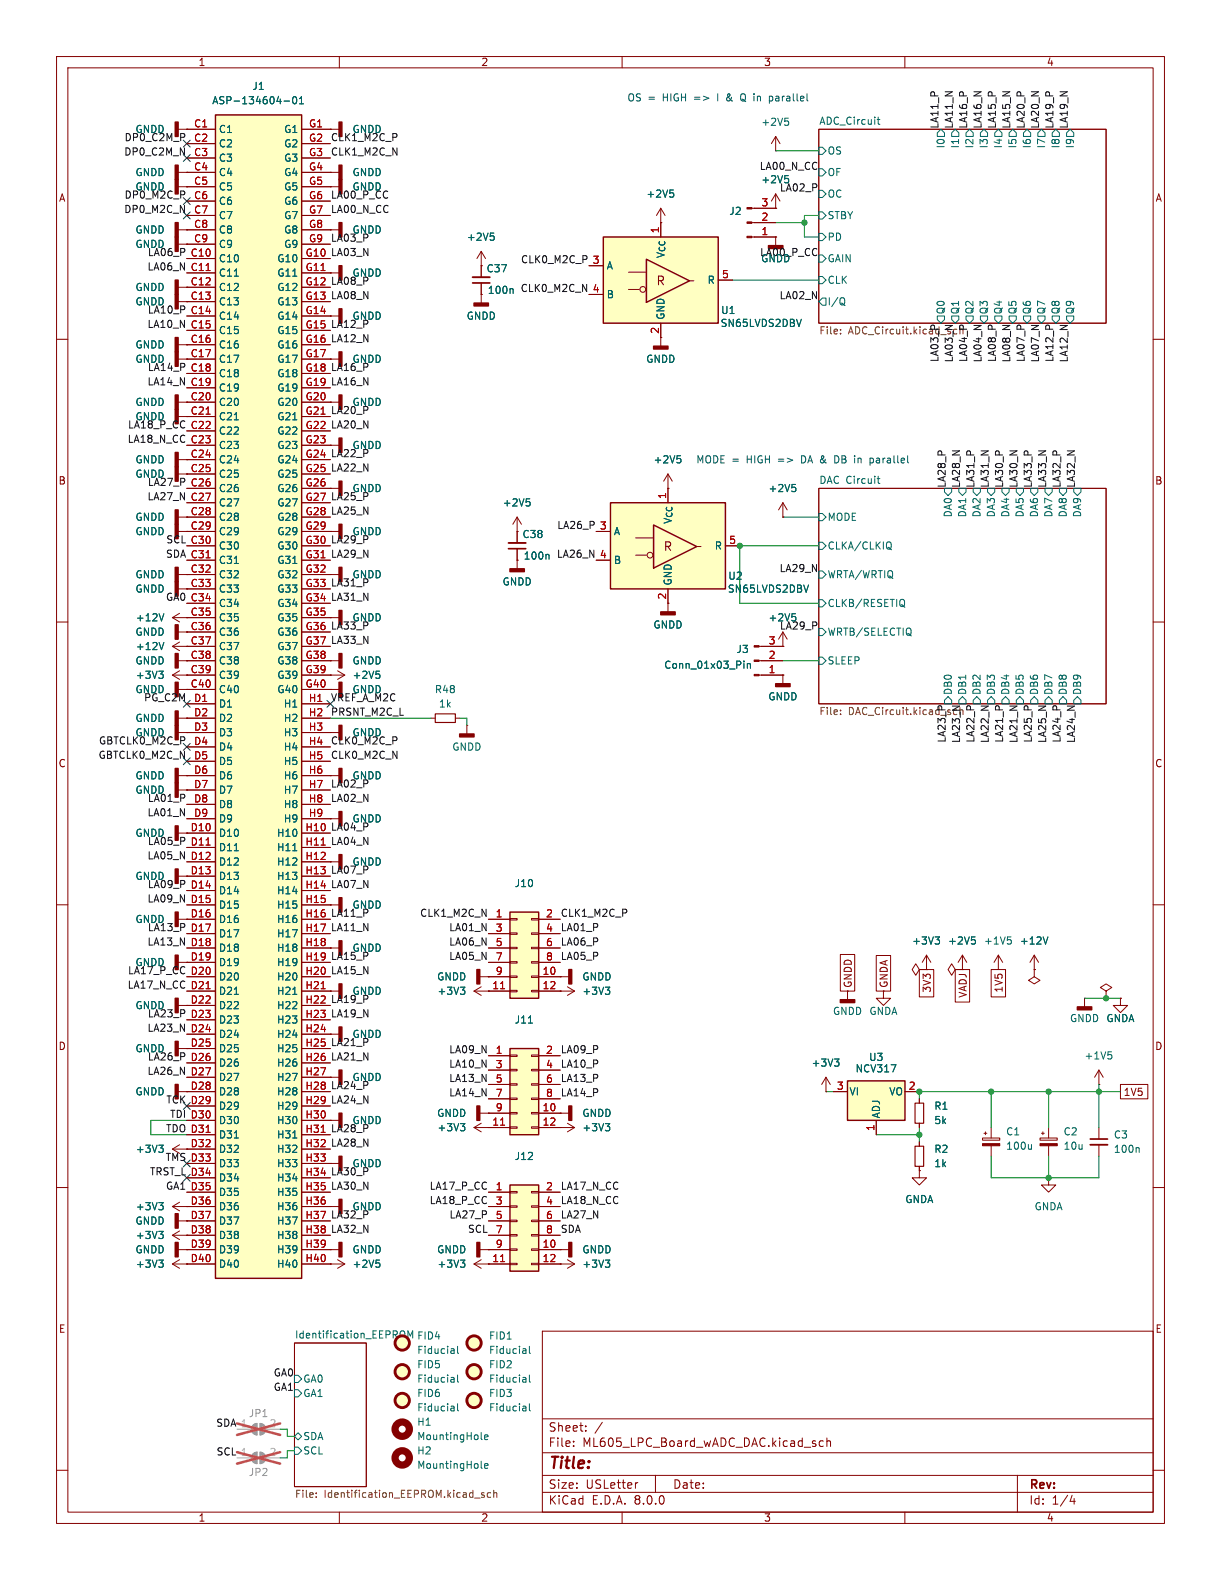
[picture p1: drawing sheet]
<svg xmlns="http://www.w3.org/2000/svg" width="216mm" height="279mm" viewBox="0 0 216 279" stroke-linecap="round" stroke-linejoin="round" font-family="sans-serif">
<defs><g id="words">
<text font-size="2.8" fill="#840000" x="96.9" y="260.3">Title:</text>
<g font-size="2.1" fill="#840000">
<text x="115.9" y="50.7">R</text>
<text x="117.2" y="97.7">R</text>
<text x="96.9" y="256.1">File:</text>
<text x="96.9" y="253.4">Sheet:</text>
<text x="103" y="256.1">ML605_LPC_Board_wADC_DAC.kicad_sch</text>
<text x="96.9" y="263.5">Size:</text>
<text x="103.6" y="263.5">USLetter</text>
<text x="118.9" y="263.5">Date:</text>
<text x="181.9" y="263.7">Rev:</text>
<text x="96.9" y="266.3">KiCad</text>
<text x="104.6" y="266.3">E.D.A.</text>
<text x="112.2" y="266.3">8.0.0</text>
<text x="181.9" y="266.3">Id:</text>
<text x="186" y="266.3">1/4</text>
</g>
<g font-size="1.8" fill="#840000">
<text x="35" y="11.9">1</text>
<text x="85" y="11.9">2</text>
<text x="135" y="11.9">3</text>
<text x="185" y="11.9">4</text>
<text x="10.3" y="35.9">A</text>
<text x="204.2" y="35.9">A</text>
<text x="10.3" y="85.9">B</text>
<text x="204.2" y="85.9">B</text>
<text x="117.9" y="106.1" transform="rotate(-90 117.9 106.1)">2</text>
<text x="10.3" y="135.9">C</text>
<text x="204.2" y="135.9">C</text>
<text x="150.8" y="174.8" transform="rotate(-90 150.8 174.8)">GNDD</text>
<text x="157.2" y="174.8" transform="rotate(-90 157.2 174.8)">GNDA</text>
<text x="164.8" y="175.6" transform="rotate(-90 164.8 175.6)">3V3</text>
<text x="171.1" y="176.5" transform="rotate(-90 171.1 176.5)">VADJ</text>
<text x="177.5" y="175.6" transform="rotate(-90 177.5 175.6)">1V5</text>
<text x="10.3" y="185.9">D</text>
<text x="204.2" y="185.9">D</text>
<text x="198.6" y="194">1V5</text>
<text x="10.3" y="235.9">E</text>
<text x="204.2" y="235.9">E</text>
<text x="35" y="269.3">1</text>
<text x="85" y="269.3">2</text>
<text x="135" y="269.3">3</text>
<text x="185" y="269.3">4</text>
</g>
<g font-size="1.8" fill="#006464">
<text x="44.5" y="16.1">J1</text>
<text x="23.9" y="23.7">GNDD</text>
<text x="37.4" y="18.6">ASP-134604-01</text>
<text x="38.6" y="23.7">C1</text>
<text x="50.1" y="23.7">G1</text>
<text x="62.2" y="23.7">GNDD</text>
<text x="134.5" y="22.5">+2V5</text>
<text x="144.8" y="22.1">ADC_Circuit</text>
<text x="38.6" y="26.3">C2</text>
<text x="38.6" y="28.8">C3</text>
<text x="50.1" y="26.3">G2</text>
<text x="50.1" y="28.8">G3</text>
<text x="146.2" y="27.5">OS</text>
<text x="167.2" y="26.3" transform="rotate(-90 167.2 26.3)">I0</text>
<text x="169.8" y="26.3" transform="rotate(-90 169.8 26.3)">I1</text>
<text x="172.3" y="26.3" transform="rotate(-90 172.3 26.3)">I2</text>
<text x="174.9" y="26.3" transform="rotate(-90 174.9 26.3)">I3</text>
<text x="177.4" y="26.3" transform="rotate(-90 177.4 26.3)">I4</text>
<text x="179.9" y="26.3" transform="rotate(-90 179.9 26.3)">I5</text>
<text x="182.5" y="26.3" transform="rotate(-90 182.5 26.3)">I6</text>
<text x="185" y="26.3" transform="rotate(-90 185 26.3)">I7</text>
<text x="187.6" y="26.3" transform="rotate(-90 187.6 26.3)">I8</text>
<text x="190.1" y="26.3" transform="rotate(-90 190.1 26.3)">I9</text>
<text x="23.9" y="33.9">GNDD</text>
<text x="23.9" y="31.3">GNDD</text>
<text x="38.6" y="31.3">C4</text>
<text x="38.6" y="33.9">C5</text>
<text x="50.1" y="31.3">G4</text>
<text x="50.1" y="33.9">G5</text>
<text x="62.2" y="31.3">GNDD</text>
<text x="62.2" y="33.9">GNDD</text>
<text x="114.2" y="35.2">+2V5</text>
<text x="134.5" y="32.6">+2V5</text>
<text x="137.8" y="33.9">LA02_P</text>
<text x="146.2" y="35.2">OC</text>
<text x="146.2" y="31.3">OF</text>
<text x="23.9" y="41.5">GNDD</text>
<text x="38.6" y="36.4">C6</text>
<text x="38.6" y="39">C7</text>
<text x="38.6" y="41.5">C8</text>
<text x="50.1" y="36.4">G6</text>
<text x="50.1" y="39">G7</text>
<text x="50.1" y="41.5">G8</text>
<text x="62.2" y="41.5">GNDD</text>
<text x="128.9" y="38.2">J2</text>
<text x="146.2" y="39">STBY</text>
<text x="23.9" y="44">GNDD</text>
<text x="38.6" y="46.6">C10</text>
<text x="38.6" y="44">C9</text>
<text x="48.9" y="46.6">G10</text>
<text x="50.1" y="44">G9</text>
<text x="82.4" y="42.8">+2V5</text>
<text x="107.2" y="47.9">A</text>
<text x="117.7" y="45.8" transform="rotate(-90 117.7 45.8)">V_{CC}</text>
<text x="134.5" y="46.6">GNDD</text>
<text x="146.2" y="46.6">GAIN</text>
<text x="146.2" y="42.8">PD</text>
<text x="23.9" y="51.7">GNDD</text>
<text x="38.6" y="49.1">C11</text>
<text x="38.6" y="51.7">C12</text>
<text x="48.9" y="49.1">G11</text>
<text x="48.9" y="51.7">G12</text>
<text x="62.2" y="49.1">GNDD</text>
<text x="85.9" y="48.4">C37</text>
<text x="86.2" y="52.2">100n</text>
<text x="107.2" y="52.9">B</text>
<text x="125" y="50.4">R</text>
<text x="146.2" y="50.4">CLK</text>
<text x="23.9" y="54.2">GNDD</text>
<text x="38.6" y="54.2">C13</text>
<text x="38.6" y="56.7">C14</text>
<text x="38.6" y="59.3">C15</text>
<text x="48.9" y="54.2">G13</text>
<text x="48.9" y="56.7">G14</text>
<text x="48.9" y="59.3">G15</text>
<text x="62.2" y="56.7">GNDD</text>
<text x="82.4" y="56.7">GNDD</text>
<text x="117.7" y="56.6" transform="rotate(-90 117.7 56.6)">GND</text>
<text x="127.3" y="58">SN65LVDS2DBV</text>
<text x="127.4" y="55.7">U1</text>
<text x="146.2" y="54.2">I/Q</text>
<text x="167.2" y="55.7" transform="rotate(-90 167.2 55.7)">Q0</text>
<text x="169.8" y="55.7" transform="rotate(-90 169.8 55.7)">Q1</text>
<text x="172.3" y="55.7" transform="rotate(-90 172.3 55.7)">Q2</text>
<text x="174.9" y="55.7" transform="rotate(-90 174.9 55.7)">Q3</text>
<text x="177.4" y="55.7" transform="rotate(-90 177.4 55.7)">Q4</text>
<text x="179.9" y="55.7" transform="rotate(-90 179.9 55.7)">Q5</text>
<text x="182.5" y="55.7" transform="rotate(-90 182.5 55.7)">Q6</text>
<text x="185" y="55.7" transform="rotate(-90 185 55.7)">Q7</text>
<text x="187.6" y="55.7" transform="rotate(-90 187.6 55.7)">Q8</text>
<text x="190.1" y="55.7" transform="rotate(-90 190.1 55.7)">Q9</text>
<text x="23.9" y="61.8">GNDD</text>
<text x="23.9" y="64.4">GNDD</text>
<text x="38.6" y="61.8">C16</text>
<text x="38.6" y="64.4">C17</text>
<text x="48.9" y="61.8">G16</text>
<text x="48.9" y="64.4">G17</text>
<text x="62.2" y="64.4">GNDD</text>
<text x="114.2" y="64.4">GNDD</text>
<text x="23.9" y="72">GNDD</text>
<text x="38.6" y="66.9">C18</text>
<text x="38.6" y="69.4">C19</text>
<text x="38.6" y="72">C20</text>
<text x="48.9" y="66.9">G18</text>
<text x="48.9" y="69.4">G19</text>
<text x="48.9" y="72">G20</text>
<text x="62.2" y="72">GNDD</text>
<text x="23.9" y="74.5">GNDD</text>
<text x="38.6" y="74.5">C21</text>
<text x="38.6" y="77.1">C22</text>
<text x="48.9" y="74.5">G21</text>
<text x="48.9" y="77.1">G22</text>
<text x="23.9" y="82.1">GNDD</text>
<text x="38.6" y="79.6">C23</text>
<text x="38.6" y="82.1">C24</text>
<text x="48.9" y="79.6">G23</text>
<text x="48.9" y="82.1">G24</text>
<text x="62.2" y="79.6">GNDD</text>
<text x="115.5" y="82.1">+2V5</text>
<text x="23.9" y="84.7">GNDD</text>
<text x="38.6" y="84.7">C25</text>
<text x="38.6" y="87.2">C26</text>
<text x="38.6" y="89.8">C27</text>
<text x="48.9" y="84.7">G25</text>
<text x="48.9" y="87.2">G26</text>
<text x="48.9" y="89.8">G27</text>
<text x="62.2" y="87.2">GNDD</text>
<text x="88.8" y="89.8">+2V5</text>
<text x="135.8" y="87.2">+2V5</text>
<text x="144.8" y="85.6">DAC Circuit</text>
<text x="23.9" y="92.3">GNDD</text>
<text x="23.9" y="94.8">GNDD</text>
<text x="38.6" y="92.3">C28</text>
<text x="38.6" y="94.8">C29</text>
<text x="48.9" y="92.3">G28</text>
<text x="48.9" y="94.8">G29</text>
<text x="62.2" y="94.8">GNDD</text>
<text x="92.3" y="95.4">C38</text>
<text x="108.5" y="94.8">A</text>
<text x="119" y="92.8" transform="rotate(-90 119 92.8)">V_{CC}</text>
<text x="146.2" y="92.3">MODE</text>
<text x="168.5" y="91.6" transform="rotate(-90 168.5 91.6)">DA0</text>
<text x="171" y="91.6" transform="rotate(-90 171 91.6)">DA1</text>
<text x="173.6" y="91.6" transform="rotate(-90 173.6 91.6)">DA2</text>
<text x="176.1" y="91.6" transform="rotate(-90 176.1 91.6)">DA3</text>
<text x="178.7" y="91.6" transform="rotate(-90 178.7 91.6)">DA4</text>
<text x="181.2" y="91.6" transform="rotate(-90 181.2 91.6)">DA5</text>
<text x="183.7" y="91.6" transform="rotate(-90 183.7 91.6)">DA6</text>
<text x="186.3" y="91.6" transform="rotate(-90 186.3 91.6)">DA7</text>
<text x="188.8" y="91.6" transform="rotate(-90 188.8 91.6)">DA8</text>
<text x="191.4" y="91.6" transform="rotate(-90 191.4 91.6)">DA9</text>
<text x="38.6" y="97.4">C30</text>
<text x="38.6" y="99.9">C31</text>
<text x="48.9" y="97.4">G30</text>
<text x="48.9" y="99.9">G31</text>
<text x="92.5" y="99.2">100n</text>
<text x="108.5" y="99.9">B</text>
<text x="126.3" y="97.4">R</text>
<text x="146.2" y="97.4">CLKA/CLKIQ</text>
<text x="23.9" y="102.5">GNDD</text>
<text x="23.9" y="105">GNDD</text>
<text x="38.6" y="102.5">C32</text>
<text x="38.6" y="105">C33</text>
<text x="38.6" y="107.5">C34</text>
<text x="48.9" y="102.5">G32</text>
<text x="48.9" y="105">G33</text>
<text x="48.9" y="107.5">G34</text>
<text x="62.2" y="102.5">GNDD</text>
<text x="88.8" y="103.7">GNDD</text>
<text x="119" y="103.6" transform="rotate(-90 119 103.6)">GND</text>
<text x="128.6" y="105">SN65LVDS2DBV</text>
<text x="128.7" y="102.7">U2</text>
<text x="146.2" y="102.5">WRTA/WRTIQ</text>
<text x="146.2" y="107.5">CLKB/RESETIQ</text>
<text x="23.9" y="112.6">GNDD</text>
<text x="23.9" y="110.1">+12V</text>
<text x="38.6" y="110.1">C35</text>
<text x="38.6" y="112.6">C36</text>
<text x="48.9" y="110.1">G35</text>
<text x="48.9" y="112.6">G36</text>
<text x="62.2" y="110.1">GNDD</text>
<text x="115.4" y="111.4">GNDD</text>
<text x="135.8" y="110.1">+2V5</text>
<text x="137.8" y="111.4">LA29_P</text>
<text x="146.2" y="112.6">WRTB/SELECTIQ</text>
<text x="23.9" y="117.7">GNDD</text>
<text x="23.9" y="115.2">+12V</text>
<text x="38.6" y="115.2">C37</text>
<text x="38.6" y="117.7">C38</text>
<text x="48.9" y="115.2">G37</text>
<text x="48.9" y="117.7">G38</text>
<text x="62.2" y="117.7">GNDD</text>
<text x="117.3" y="118.5">Conn_01x03_Pin</text>
<text x="130.1" y="115.7">J3</text>
<text x="146.2" y="117.7">SLEEP</text>
<text x="23.9" y="122.8">GNDD</text>
<text x="23.9" y="120.2">+3V3</text>
<text x="38.6" y="120.2">C39</text>
<text x="38.6" y="122.8">C40</text>
<text x="38.6" y="125.3">D1</text>
<text x="48.9" y="120.2">G39</text>
<text x="48.9" y="122.8">G40</text>
<text x="50.1" y="125.3">H1</text>
<text x="62.2" y="122.8">GNDD</text>
<text x="62.2" y="120.2">+2V5</text>
<text x="76.8" y="122.8">R48</text>
<text x="77.5" y="125.3">1k</text>
<text x="135.8" y="124.1">GNDD</text>
<text x="168.5" y="123" transform="rotate(-90 168.5 123)">DB0</text>
<text x="171" y="123" transform="rotate(-90 171 123)">DB1</text>
<text x="173.6" y="123" transform="rotate(-90 173.6 123)">DB2</text>
<text x="176.1" y="123" transform="rotate(-90 176.1 123)">DB3</text>
<text x="178.7" y="123" transform="rotate(-90 178.7 123)">DB4</text>
<text x="181.2" y="123" transform="rotate(-90 181.2 123)">DB5</text>
<text x="183.7" y="123" transform="rotate(-90 183.7 123)">DB6</text>
<text x="186.3" y="123" transform="rotate(-90 186.3 123)">DB7</text>
<text x="188.8" y="123" transform="rotate(-90 188.8 123)">DB8</text>
<text x="191.4" y="123" transform="rotate(-90 191.4 123)">DB9</text>
<text x="23.9" y="130.4">GNDD</text>
<text x="23.9" y="127.9">GNDD</text>
<text x="38.6" y="127.9">D2</text>
<text x="38.6" y="130.4">D3</text>
<text x="50.1" y="127.9">H2</text>
<text x="50.1" y="130.4">H3</text>
<text x="62.2" y="130.4">GNDD</text>
<text x="38.6" y="132.9">D4</text>
<text x="38.6" y="135.5">D5</text>
<text x="50.1" y="132.9">H4</text>
<text x="50.1" y="135.5">H5</text>
<text x="79.9" y="132.9">GNDD</text>
<text x="23.9" y="140.6">GNDD</text>
<text x="23.9" y="138">GNDD</text>
<text x="38.6" y="138">D6</text>
<text x="38.6" y="140.6">D7</text>
<text x="38.6" y="143.1">D8</text>
<text x="50.1" y="138">H6</text>
<text x="50.1" y="140.6">H7</text>
<text x="50.1" y="143.1">H8</text>
<text x="62.2" y="138">GNDD</text>
<text x="23.9" y="148.2">GNDD</text>
<text x="38.6" y="148.2">D10</text>
<text x="38.6" y="145.6">D9</text>
<text x="48.9" y="148.2">H10</text>
<text x="50.1" y="145.6">H9</text>
<text x="62.2" y="145.6">GNDD</text>
<text x="23.9" y="155.8">GNDD</text>
<text x="38.6" y="150.7">D11</text>
<text x="38.6" y="153.3">D12</text>
<text x="38.6" y="155.8">D13</text>
<text x="48.9" y="150.7">H11</text>
<text x="48.9" y="153.3">H12</text>
<text x="48.9" y="155.8">H13</text>
<text x="62.2" y="153.3">GNDD</text>
<text x="38.6" y="158.3">D14</text>
<text x="38.6" y="160.9">D15</text>
<text x="48.9" y="158.3">H14</text>
<text x="48.9" y="160.9">H15</text>
<text x="62.2" y="160.9">GNDD</text>
<text x="90.9" y="157.1">J10</text>
<text x="23.9" y="163.4">GNDD</text>
<text x="38.6" y="163.4">D16</text>
<text x="38.6" y="166">D17</text>
<text x="48.9" y="163.4">H16</text>
<text x="48.9" y="166">H17</text>
<text x="161.2" y="167.2">+3V3</text>
<text x="167.5" y="167.2">+2V5</text>
<text x="173.9" y="167.2">+1V5</text>
<text x="180.2" y="167.2">+12V</text>
<text x="23.9" y="171">GNDD</text>
<text x="38.6" y="168.5">D18</text>
<text x="38.6" y="171">D19</text>
<text x="38.6" y="173.6">D20</text>
<text x="48.9" y="168.5">H18</text>
<text x="48.9" y="171">H19</text>
<text x="48.9" y="173.6">H20</text>
<text x="62.2" y="168.5">GNDD</text>
<text x="77.2" y="173.6">GNDD</text>
<text x="102.9" y="173.6">GNDD</text>
<text x="23.9" y="178.7">GNDD</text>
<text x="38.6" y="176.1">D21</text>
<text x="38.6" y="178.7">D22</text>
<text x="48.9" y="176.1">H21</text>
<text x="48.9" y="178.7">H22</text>
<text x="62.2" y="176.1">GNDD</text>
<text x="77.3" y="176.1">+3V3</text>
<text x="102.9" y="176.1">+3V3</text>
<text x="147.2" y="179.7">GNDD GNDA</text>
<text x="38.6" y="181.2">D23</text>
<text x="38.6" y="183.7">D24</text>
<text x="48.9" y="181.2">H23</text>
<text x="48.9" y="183.7">H24</text>
<text x="62.2" y="183.7">GNDD</text>
<text x="90.9" y="181.2">J11</text>
<text x="189.1" y="180.9">GNDD GNDA</text>
<text x="195.5" y="180.9">GNDA</text>
<text x="23.9" y="186.3">GNDD</text>
<text x="38.6" y="186.3">D25</text>
<text x="38.6" y="188.8">D26</text>
<text x="38.6" y="191.4">D27</text>
<text x="48.9" y="186.3">H25</text>
<text x="48.9" y="188.8">H26</text>
<text x="48.9" y="191.4">H27</text>
<text x="62.2" y="191.4">GNDD</text>
<text x="143.4" y="188.8">+3V3</text>
<text x="151.2" y="189.8">NCV317</text>
<text x="153.6" y="187.8">U3</text>
<text x="191.7" y="187.6">+1V5</text>
<text x="23.9" y="193.9">GNDD</text>
<text x="38.6" y="193.9">D28</text>
<text x="38.6" y="196.4">D29</text>
<text x="48.9" y="193.9">H28</text>
<text x="48.9" y="196.4">H29</text>
<text x="77.2" y="197.7">GNDD</text>
<text x="102.9" y="197.7">GNDD</text>
<text x="150.1" y="193.9">VI</text>
<text x="155.8" y="197.9" transform="rotate(-90 155.8 197.9)">ADJ</text>
<text x="157.1" y="193.9">VO</text>
<text x="165.1" y="196.4">R1</text>
<text x="38.6" y="199">D30</text>
<text x="38.6" y="201.5">D31</text>
<text x="48.9" y="199">H30</text>
<text x="48.9" y="201.5">H31</text>
<text x="62.2" y="199">GNDD</text>
<text x="77.3" y="200.3">+3V3</text>
<text x="102.9" y="200.3">+3V3</text>
<text x="165.1" y="199">5k</text>
<text x="177.8" y="201">C1</text>
<text x="177.8" y="203.5">100u</text>
<text x="188" y="201">C2</text>
<text x="188" y="203.5">10u</text>
<text x="196.9" y="201.5">C3</text>
<text x="23.9" y="204.1">+3V3</text>
<text x="29.2" y="205.4">TMS D33</text>
<text x="38.6" y="204.1">D32</text>
<text x="38.6" y="206.6">D33</text>
<text x="38.6" y="209.1">D34</text>
<text x="48.9" y="204.1">H32</text>
<text x="48.9" y="206.6">H33</text>
<text x="48.9" y="209.1">H34</text>
<text x="62.2" y="206.6">GNDD</text>
<text x="90.9" y="205.3">J12</text>
<text x="165.1" y="204.1">R2</text>
<text x="165.1" y="206.6">1k</text>
<text x="196.9" y="204.1">100n</text>
<text x="23.9" y="214.2">+3V3</text>
<text x="38.6" y="211.7">D35</text>
<text x="38.6" y="214.2">D36</text>
<text x="48.9" y="211.7">H35</text>
<text x="48.9" y="214.2">H36</text>
<text x="62.2" y="214.2">GNDD</text>
<text x="160" y="213">GNDA</text>
<text x="182.8" y="214.2">GNDA</text>
<text x="23.9" y="216.8">GNDD</text>
<text x="23.9" y="221.8">GNDD</text>
<text x="23.9" y="219.3">+3V3</text>
<text x="38.6" y="216.8">D37</text>
<text x="38.6" y="219.3">D38</text>
<text x="38.6" y="221.8">D39</text>
<text x="48.9" y="216.8">H37</text>
<text x="48.9" y="219.3">H38</text>
<text x="48.9" y="221.8">H39</text>
<text x="62.2" y="221.8">GNDD</text>
<text x="77.2" y="221.8">GNDD</text>
<text x="102.9" y="221.8">GNDD</text>
<text x="23.9" y="224.4">+3V3</text>
<text x="38.6" y="224.4">D40</text>
<text x="48.9" y="224.4">H40</text>
<text x="62.2" y="224.4">+2V5</text>
<text x="77.3" y="224.4">+3V3</text>
<text x="102.9" y="224.4">+3V3</text>
<text x="52.1" y="236.8">Identification_EEPROM</text>
<text x="73.7" y="237.1">FID4</text>
<text x="73.7" y="239.6">Fiducial</text>
<text x="86.4" y="237.1">FID1</text>
<text x="86.4" y="239.6">Fiducial</text>
<text x="53.5" y="244.7">GA0</text>
<text x="73.7" y="242.2">FID5</text>
<text x="73.7" y="244.7">Fiducial</text>
<text x="86.4" y="242.2">FID2</text>
<text x="86.4" y="244.7">Fiducial</text>
<text x="53.5" y="247.2">GA1</text>
<text x="73.7" y="247.2">FID6</text>
<text x="73.7" y="249.8">Fiducial</text>
<text x="86.4" y="247.2">FID3</text>
<text x="86.4" y="249.8">Fiducial</text>
<text x="53.5" y="254.9">SDA</text>
<text x="53.5" y="257.4">SCL</text>
<text x="73.7" y="257.4">H2</text>
<text x="73.7" y="252.3">H1</text>
<text x="73.7" y="254.9">MountingHole</text>
<text x="73.7" y="259.9">MountingHole</text>
</g>
<g font-size="1.8" fill="#a90000">
<text x="34.2" y="22.6">C1</text>
<text x="54.5" y="22.6">G1</text>
<text x="34.2" y="25.1">C2</text>
<text x="34.2" y="27.7">C3</text>
<text x="54.5" y="25.1">G2</text>
<text x="54.5" y="27.7">G3</text>
<text x="34.2" y="30.2">C4</text>
<text x="34.2" y="32.8">C5</text>
<text x="34.2" y="35.3">C6</text>
<text x="54.5" y="30.2">G4</text>
<text x="54.5" y="32.8">G5</text>
<text x="54.5" y="35.3">G6</text>
<text x="34.2" y="37.8">C7</text>
<text x="34.2" y="40.4">C8</text>
<text x="54.5" y="37.8">G7</text>
<text x="54.5" y="40.4">G8</text>
<text x="116.6" y="41.3" transform="rotate(-90 116.6 41.3)">1</text>
<text x="134.5" y="41.7">1</text>
<text x="134.5" y="39.1">2</text>
<text x="134.5" y="36.6">3</text>
<text x="33.6" y="45.5">C10</text>
<text x="34.2" y="42.9">C9</text>
<text x="53.9" y="45.5">G10</text>
<text x="54.5" y="42.9">G9</text>
<text x="104.7" y="46.7">3</text>
<text x="33.6" y="48">C11</text>
<text x="33.6" y="50.5">C12</text>
<text x="33.6" y="53.1">C13</text>
<text x="53.9" y="48">G11</text>
<text x="53.9" y="50.5">G12</text>
<text x="53.9" y="53.1">G13</text>
<text x="104.7" y="51.8">4</text>
<text x="127.6" y="49.3">5</text>
<text x="33.6" y="55.6">C14</text>
<text x="33.6" y="58.2">C15</text>
<text x="53.9" y="55.6">G14</text>
<text x="53.9" y="58.2">G15</text>
<text x="116.6" y="59.1" transform="rotate(-90 116.6 59.1)">2</text>
<text x="33.6" y="60.7">C16</text>
<text x="33.6" y="63.2">C17</text>
<text x="33.6" y="65.8">C18</text>
<text x="53.9" y="63.2">G17</text>
<text x="53.9" y="60.7">G16</text>
<text x="53.9" y="65.8">G18</text>
<text x="33.6" y="68.3">C19</text>
<text x="33.6" y="70.9">C20</text>
<text x="53.9" y="70.9">G20</text>
<text x="53.9" y="68.3">G19</text>
<text x="33.6" y="73.4">C21</text>
<text x="33.6" y="75.9">C22</text>
<text x="53.9" y="73.4">G21</text>
<text x="53.9" y="75.9">G22</text>
<text x="33.6" y="81">C24</text>
<text x="33.6" y="83.6">C25</text>
<text x="33.6" y="78.5">C23</text>
<text x="53.9" y="78.5">G23</text>
<text x="53.9" y="81">G24</text>
<text x="53.9" y="83.6">G25</text>
<text x="33.6" y="86.1">C26</text>
<text x="33.6" y="88.6">C27</text>
<text x="53.9" y="86.1">G26</text>
<text x="53.9" y="88.6">G27</text>
<text x="117.9" y="88.3" transform="rotate(-90 117.9 88.3)">1</text>
<text x="33.6" y="91.2">C28</text>
<text x="33.6" y="93.7">C29</text>
<text x="53.9" y="93.7">G29</text>
<text x="53.9" y="91.2">G28</text>
<text x="106" y="93.7">3</text>
<text x="33.6" y="101.3">C32</text>
<text x="33.6" y="96.3">C30</text>
<text x="33.6" y="98.8">C31</text>
<text x="53.9" y="101.3">G32</text>
<text x="53.9" y="96.3">G30</text>
<text x="53.9" y="98.8">G31</text>
<text x="106" y="98.8">4</text>
<text x="128.8" y="96.3">5</text>
<text x="33.6" y="103.9">C33</text>
<text x="33.6" y="106.4">C34</text>
<text x="53.9" y="103.9">G33</text>
<text x="53.9" y="106.4">G34</text>
<text x="33.6" y="109">C35</text>
<text x="33.6" y="111.5">C36</text>
<text x="53.9" y="109">G35</text>
<text x="53.9" y="111.5">G36</text>
<text x="33.6" y="114">C37</text>
<text x="33.6" y="116.6">C38</text>
<text x="33.6" y="119.1">C39</text>
<text x="53.9" y="116.6">G38</text>
<text x="53.9" y="119.1">G39</text>
<text x="53.9" y="114">G37</text>
<text x="135.8" y="119.1">1</text>
<text x="135.8" y="116.6">2</text>
<text x="135.8" y="114">3</text>
<text x="33.6" y="121.7">C40</text>
<text x="34.2" y="124.2">D1</text>
<text x="53.9" y="121.7">G40</text>
<text x="54.5" y="124.2">H1</text>
<text x="34.2" y="126.7">D2</text>
<text x="34.2" y="129.3">D3</text>
<text x="34.2" y="131.8">D4</text>
<text x="54.5" y="126.7">H2</text>
<text x="54.5" y="129.3">H3</text>
<text x="54.5" y="131.8">H4</text>
<text x="34.2" y="134.4">D5</text>
<text x="34.2" y="136.9">D6</text>
<text x="54.5" y="134.4">H5</text>
<text x="54.5" y="136.9">H6</text>
<text x="34.2" y="139.4">D7</text>
<text x="34.2" y="142">D8</text>
<text x="54.5" y="139.4">H7</text>
<text x="54.5" y="142">H8</text>
<text x="33.6" y="147.1">D10</text>
<text x="33.6" y="149.6">D11</text>
<text x="34.2" y="144.5">D9</text>
<text x="53.9" y="147.1">H10</text>
<text x="53.9" y="149.6">H11</text>
<text x="54.5" y="144.5">H9</text>
<text x="33.6" y="152.1">D12</text>
<text x="33.6" y="154.7">D13</text>
<text x="53.9" y="152.1">H12</text>
<text x="53.9" y="154.7">H13</text>
<text x="33.6" y="157.2">D14</text>
<text x="33.6" y="159.8">D15</text>
<text x="53.9" y="157.2">H14</text>
<text x="53.9" y="159.8">H15</text>
<text x="33.6" y="162.3">D16</text>
<text x="33.6" y="164.8">D17</text>
<text x="33.6" y="167.4">D18</text>
<text x="53.9" y="162.3">H16</text>
<text x="53.9" y="164.8">H17</text>
<text x="53.9" y="167.4">H18</text>
<text x="87.6" y="162.3">1</text>
<text x="87.6" y="164.8">3</text>
<text x="87.6" y="167.4">5</text>
<text x="96.4" y="162.3">2</text>
<text x="96.4" y="164.8">4</text>
<text x="96.4" y="167.4">6</text>
<text x="33.6" y="169.9">D19</text>
<text x="33.6" y="172.5">D20</text>
<text x="53.9" y="169.9">H19</text>
<text x="53.9" y="172.5">H20</text>
<text x="87.6" y="169.9">7</text>
<text x="87.6" y="172.5">9</text>
<text x="95.8" y="172.5">10</text>
<text x="96.4" y="169.9">8</text>
<text x="33.6" y="177.5">D22</text>
<text x="33.6" y="175">D21</text>
<text x="53.9" y="175">H21</text>
<text x="53.9" y="177.5">H22</text>
<text x="87" y="175">11</text>
<text x="95.8" y="175">12</text>
<text x="33.6" y="180.1">D23</text>
<text x="33.6" y="182.6">D24</text>
<text x="33.6" y="185.2">D25</text>
<text x="53.9" y="180.1">H23</text>
<text x="53.9" y="182.6">H24</text>
<text x="53.9" y="185.2">H25</text>
<text x="33.6" y="187.7">D26</text>
<text x="33.6" y="190.2">D27</text>
<text x="53.9" y="187.7">H26</text>
<text x="53.9" y="190.2">H27</text>
<text x="87.6" y="186.4">1</text>
<text x="87.6" y="189">3</text>
<text x="87.6" y="191.5">5</text>
<text x="96.4" y="186.4">2</text>
<text x="96.4" y="189">4</text>
<text x="96.4" y="191.5">6</text>
<text x="33.6" y="192.8">D28</text>
<text x="33.6" y="195.3">D29</text>
<text x="33.6" y="197.9">D30</text>
<text x="53.9" y="192.8">H28</text>
<text x="53.9" y="195.3">H29</text>
<text x="53.9" y="197.9">H30</text>
<text x="87.6" y="194.1">7</text>
<text x="87.6" y="196.6">9</text>
<text x="95.8" y="196.6">10</text>
<text x="96.4" y="194.1">8</text>
<text x="147.9" y="192.8">3</text>
<text x="160.6" y="192.8">2</text>
<text x="33.6" y="202.9">D32</text>
<text x="33.6" y="200.4">D31</text>
<text x="53.9" y="200.4">H31</text>
<text x="53.9" y="202.9">H32</text>
<text x="87" y="199.1">11</text>
<text x="95.8" y="199.1">12</text>
<text x="154.7" y="200.1" transform="rotate(-90 154.7 200.1)">1</text>
<text x="33.6" y="205.5">D33</text>
<text x="33.6" y="208">D34</text>
<text x="53.9" y="205.5">H33</text>
<text x="53.9" y="208">H34</text>
<text x="33.6" y="213.1">D36</text>
<text x="33.6" y="215.6">D37</text>
<text x="33.6" y="210.6">D35</text>
<text x="53.9" y="210.6">H35</text>
<text x="53.9" y="213.1">H36</text>
<text x="53.9" y="215.6">H37</text>
<text x="87.6" y="210.6">1</text>
<text x="87.6" y="213.1">3</text>
<text x="87.6" y="215.6">5</text>
<text x="96.4" y="210.6">2</text>
<text x="96.4" y="213.1">4</text>
<text x="96.4" y="215.6">6</text>
<text x="33.6" y="218.2">D38</text>
<text x="33.6" y="220.7">D39</text>
<text x="53.9" y="218.2">H38</text>
<text x="53.9" y="220.7">H39</text>
<text x="87.6" y="218.2">7</text>
<text x="87.6" y="220.7">9</text>
<text x="95.8" y="220.7">10</text>
<text x="96.4" y="218.2">8</text>
<text x="33.6" y="223.3">D40</text>
<text x="53.9" y="223.3">H40</text>
<text x="87" y="223.3">11</text>
<text x="95.8" y="223.3">12</text>
</g>
<g font-size="1.8" fill="#0000c2">
<text x="110.8" y="18.1">OS =</text>
<text x="117.3" y="18.1">HIGH</text>
<text x="123" y="18.1">=&gt;</text>
<text x="129.1" y="18.1">&amp;</text>
<text x="131.8" y="18.1">Q in</text>
<text x="137.3" y="18.1">parallel</text>
<text x="123" y="82.1">MODE =</text>
<text x="132.1" y="82.1">HIGH</text>
<text x="137.8" y="82.1">=&gt;</text>
<text x="142.2" y="82.1">DA &amp;</text>
<text x="148.4" y="82.1">DB</text>
<text x="152.1" y="82.1">in</text>
<text x="155.1" y="82.1">parallel</text>
</g>
<g font-size="1.8" fill="#0f0f0f">
<text x="166" y="22.9" transform="rotate(-90 166 22.9)">LA11_P</text>
<text x="168.6" y="22.9" transform="rotate(-90 168.6 22.9)">LA11_N</text>
<text x="171.1" y="22.9" transform="rotate(-90 171.1 22.9)">LA16_P</text>
<text x="173.6" y="22.9" transform="rotate(-90 173.6 22.9)">LA16_N</text>
<text x="176.2" y="22.9" transform="rotate(-90 176.2 22.9)">LA15_P</text>
<text x="178.7" y="22.9" transform="rotate(-90 178.7 22.9)">LA15_N</text>
<text x="181.3" y="22.9" transform="rotate(-90 181.3 22.9)">LA20_P</text>
<text x="183.8" y="22.9" transform="rotate(-90 183.8 22.9)">LA20_N</text>
<text x="186.3" y="22.9" transform="rotate(-90 186.3 22.9)">LA19_P</text>
<text x="188.9" y="22.9" transform="rotate(-90 188.9 22.9)">LA19_N</text>
<text x="21.9" y="27.6">DP0_C2M_N</text>
<text x="21.9" y="25">DP0_C2M_P</text>
<text x="58.4" y="27.6">CLK1_M2C_N</text>
<text x="58.4" y="25">CLK1_M2C_P</text>
<text x="21.9" y="35.2">DP0_M2C_P</text>
<text x="58.4" y="35.2">LA00_P_CC</text>
<text x="134.2" y="30.1">LA00_N_CC</text>
<text x="21.9" y="37.8">DP0_M2C_N</text>
<text x="58.4" y="37.8">LA00_N_CC</text>
<text x="26" y="47.9">LA06_N</text>
<text x="26" y="45.4">LA06_P</text>
<text x="53.9" y="45.5">G10 LA03_N</text>
<text x="58.4" y="42.8">LA03_P</text>
<text x="92" y="46.6">CLK0_M2C_P</text>
<text x="134.3" y="45.4">LA00_P_CC</text>
<text x="53.9" y="50.5">G12 LA08_P</text>
<text x="53.9" y="53.1">G13 LA08_N</text>
<text x="92" y="51.7">CLK0_M2C_N</text>
<text x="137.7" y="53">LA02_N</text>
<text x="26" y="58.1">LA10_N</text>
<text x="26" y="55.5">LA10_P</text>
<text x="53.9" y="58.2">G15 LA12_P</text>
<text x="26" y="65.7">LA14_P</text>
<text x="53.9" y="60.7">G16 LA12_N</text>
<text x="53.9" y="65.8">G18 LA16_P</text>
<text x="166" y="64.1" transform="rotate(-90 166 64.1)">LA03_P</text>
<text x="168.6" y="64.2" transform="rotate(-90 168.6 64.2)">LA03_N</text>
<text x="171.1" y="64.1" transform="rotate(-90 171.1 64.1)">LA04_P</text>
<text x="173.6" y="64.2" transform="rotate(-90 173.6 64.2)">LA04_N</text>
<text x="176.2" y="64.1" transform="rotate(-90 176.2 64.1)">LA08_P</text>
<text x="178.7" y="64.2" transform="rotate(-90 178.7 64.2)">LA08_N</text>
<text x="181.3" y="64.1" transform="rotate(-90 181.3 64.1)">LA07_P</text>
<text x="183.8" y="64.2" transform="rotate(-90 183.8 64.2)">LA07_N</text>
<text x="186.3" y="64.1" transform="rotate(-90 186.3 64.1)">LA12_P</text>
<text x="188.9" y="64.2" transform="rotate(-90 188.9 64.2)">LA12_N</text>
<text x="26" y="68.2">LA14_N</text>
<text x="53.9" y="68.3">G19 LA16_N</text>
<text x="22.5" y="75.9">LA18_P_CC</text>
<text x="53.9" y="73.4">G21 LA20_P</text>
<text x="53.9" y="75.9">G22 LA20_N</text>
<text x="22.5" y="78.4">LA18_N_CC C23</text>
<text x="53.9" y="81">G24 LA22_P</text>
<text x="53.9" y="83.6">G25 LA22_N</text>
<text x="26" y="88.6">LA27_N</text>
<text x="26" y="86">LA27_P</text>
<text x="53.9" y="88.6">G27 LA25_P</text>
<text x="167.3" y="86.4" transform="rotate(-90 167.3 86.4)">LA28_P</text>
<text x="169.8" y="86.4" transform="rotate(-90 169.8 86.4)">LA28_N</text>
<text x="172.4" y="86.4" transform="rotate(-90 172.4 86.4)">LA31_P</text>
<text x="174.9" y="86.4" transform="rotate(-90 174.9 86.4)">LA31_N</text>
<text x="177.5" y="86.4" transform="rotate(-90 177.5 86.4)">LA30_P</text>
<text x="180" y="86.4" transform="rotate(-90 180 86.4)">LA30_N</text>
<text x="182.5" y="86.4" transform="rotate(-90 182.5 86.4)">LA33_P</text>
<text x="185.1" y="86.4" transform="rotate(-90 185.1 86.4)">LA33_N</text>
<text x="187.6" y="86.4" transform="rotate(-90 187.6 86.4)">LA32_P</text>
<text x="190.2" y="86.4" transform="rotate(-90 190.2 86.4)">LA32_N</text>
<text x="53.9" y="91.2">G28 LA25_N</text>
<text x="98.4" y="93.6">LA26_P</text>
<text x="29.2" y="98.7">SDA C31</text>
<text x="29.3" y="96.2">SCL C30</text>
<text x="53.9" y="96.3">G30 LA29_P</text>
<text x="53.9" y="98.8">G31 LA29_N</text>
<text x="98.4" y="98.7">LA26_N 4</text>
<text x="137.7" y="101.3">LA29_N</text>
<text x="29.2" y="106.3">GA0 C34</text>
<text x="53.9" y="103.9">G33 LA31_P</text>
<text x="53.9" y="106.4">G34 LA31_N</text>
<text x="53.9" y="111.5">G36 LA33_P</text>
<text x="53.9" y="114">G37 LA33_N</text>
<text x="25.4" y="124.1">PG_C2M</text>
<text x="58.4" y="124.1">VREF_A_M2C</text>
<text x="17.4" y="131.7">GBTCLK0_M2C_P</text>
<text x="58.4" y="126.7">PRSNT_M2C_L</text>
<text x="58.4" y="131.7">CLK0_M2C_P</text>
<text x="167.3" y="131.4" transform="rotate(-90 167.3 131.4)">LA23_P</text>
<text x="169.8" y="131.5" transform="rotate(-90 169.8 131.5)">LA23_N</text>
<text x="172.4" y="131.4" transform="rotate(-90 172.4 131.4)">LA22_P</text>
<text x="174.9" y="131.5" transform="rotate(-90 174.9 131.5)">LA22_N</text>
<text x="177.5" y="131.4" transform="rotate(-90 177.5 131.4)">LA21_P</text>
<text x="180" y="131.5" transform="rotate(-90 180 131.5)">LA21_N</text>
<text x="182.5" y="131.4" transform="rotate(-90 182.5 131.4)">LA25_P</text>
<text x="185.1" y="131.5" transform="rotate(-90 185.1 131.5)">LA25_N</text>
<text x="187.6" y="131.4" transform="rotate(-90 187.6 131.4)">LA24_P</text>
<text x="190.2" y="131.5" transform="rotate(-90 190.2 131.5)">LA24_N</text>
<text x="17.3" y="134.3">GBTCLK0_M2C_N</text>
<text x="58.4" y="134.3">CLK0_M2C_N</text>
<text x="26" y="141.9">LA01_P</text>
<text x="58.4" y="139.4">LA02_P</text>
<text x="58.4" y="141.9">LA02_N</text>
<text x="26" y="144.4">LA01_N</text>
<text x="26" y="149.5">LA05_P</text>
<text x="58.4" y="147">LA04_P</text>
<text x="58.4" y="149.5">LA04_N</text>
<text x="26" y="152.1">LA05_N</text>
<text x="58.4" y="154.6">LA07_P</text>
<text x="26" y="159.7">LA09_N</text>
<text x="26" y="157.1">LA09_P</text>
<text x="58.4" y="157.1">LA07_N</text>
<text x="26" y="167.3">LA13_N</text>
<text x="26" y="164.8">LA13_P</text>
<text x="58.4" y="162.2">LA11_P</text>
<text x="58.4" y="164.8">LA11_N</text>
<text x="74.2" y="162.2">CLK1_M2C_N</text>
<text x="79.3" y="164.8">LA01_N</text>
<text x="79.3" y="167.3">LA06_N</text>
<text x="99.1" y="162.2">CLK1_M2C_P</text>
<text x="99.1" y="164.8">LA01_P</text>
<text x="99.1" y="167.3">LA06_P</text>
<text x="22.5" y="172.4">LA17_P_CC</text>
<text x="58.4" y="169.8">LA15_P</text>
<text x="58.4" y="172.4">LA15_N</text>
<text x="79.3" y="169.8">LA05_N</text>
<text x="99.1" y="169.8">LA05_P</text>
<text x="22.5" y="174.9">LA17_N_CC D21</text>
<text x="26" y="180">LA23_P</text>
<text x="58.4" y="180">LA19_N</text>
<text x="58.4" y="177.5">LA19_P</text>
<text x="26" y="182.5">LA23_N</text>
<text x="58.4" y="185.1">LA21_P</text>
<text x="26" y="190.2">LA26_N</text>
<text x="26" y="187.6">LA26_P</text>
<text x="58.4" y="187.6">LA21_N</text>
<text x="79.3" y="186.3">LA09_N</text>
<text x="79.3" y="188.9">LA10_N</text>
<text x="79.3" y="191.4">LA13_N</text>
<text x="99.1" y="191.4">LA13_P</text>
<text x="99.1" y="186.3">LA09_P</text>
<text x="99.1" y="188.9">LA10_P</text>
<text x="29.3" y="195.2">TCK D29</text>
<text x="30" y="197.8">TDI D30</text>
<text x="58.4" y="192.7">LA24_P</text>
<text x="58.4" y="195.2">LA24_N</text>
<text x="79.3" y="194">LA14_N</text>
<text x="99.1" y="194">LA14_P</text>
<text x="29.2" y="200.3">TDO D31</text>
<text x="58.4" y="202.9">LA28_N</text>
<text x="58.4" y="200.3">LA28_P</text>
<text x="26.4" y="207.9">TRST_L D34</text>
<text x="58.4" y="207.9">LA30_P</text>
<text x="29.2" y="210.5">GA1 D35</text>
<text x="58.4" y="210.5">LA30_N</text>
<text x="58.4" y="215.6">LA32_P</text>
<text x="75.9" y="210.5">LA17_P_CC</text>
<text x="75.9" y="213">LA18_P_CC</text>
<text x="79.4" y="215.6">LA27_P</text>
<text x="99.1" y="215.6">LA27_N</text>
<text x="99.1" y="210.5">LA17_N_CC</text>
<text x="99.1" y="213">LA18_N_CC</text>
<text x="58.4" y="218.1">LA32_N</text>
<text x="82.6" y="218.1">SCL</text>
<text x="99.1" y="218.1">SDA</text>
<text x="48.3" y="243.5">GA0</text>
<text x="48.3" y="246">GA1</text>
<text x="38.1" y="252.4">SDA 1</text>
<text x="38.2" y="257.5">SCL 1</text>
</g>
<g font-size="1.8" fill="#725600">
<text x="144.8" y="59.5">File:</text>
<text x="150" y="59.5">ADC_Circuit.kicad_sch</text>
<text x="144.8" y="126.8">File:</text>
<text x="150" y="126.8">DAC_Circuit.kicad_sch</text>
<text x="52.1" y="265.2">File:</text>
<text x="57.3" y="265.2">Identification_EEPROM.kicad_sch</text>
</g>
<g font-size="1.8" fill="#989898">
<text x="43.9" y="250.8">JP1</text>
<text x="43.9" y="261.2">JP2</text>
</g>
<g font-size="1.8" fill="#aaa">
<text x="47.6" y="252.5">2</text>
<text x="47.6" y="257.6">2</text>
</g>
</g></defs>
<g fill="none" stroke="#840000" stroke-width=".18">
<path d="M10 10h195.9v259.4h-195.9zM12 12h191.9v255.4h-191.9zM60 10v2M110 10v2M160 10v2M116.8 36.8l-.7 1.3M116.8 36.8v2.6M116.8 36.8l.8 1.3M137.2 26.7h.1M137.2 36.8h.1M137.2 24.1l-.8 1.3M137.2 24.1v2.6"/>
<path d="M137.2 34.3v2.5M137.2 24.1l.7 1.3M137.2 34.3l-.8 1.3M137.2 34.3l.7 1.3M144.8 22.9h50.8v34.3h-50.8zM10 60h2M203.9 60h2M118.1 83.8l-.8 1.3M118.1 83.8v2.6M118.1 83.8l.8 1.3M138.4 91.4h.1M138.4 88.9l-.7 1.3"/>
<path d="M138.4 88.9v2.5M138.4 88.9l.8 1.3M144.8 86.4h50.8v38.1h-50.8zM10 110h2M203.9 110h2M10 160h2M58.4 144.8h.1M58.4 152.4h.1M58.4 144.8h1.5M58.4 152.4h1.5M203.9 160h2M58.4 167.6h.1"/>
<path d="M58.4 167.6h1.5M191.8 176.5h.1M191.8 176.5v1.6M198.1 176.5v1.3h1.3l-1.3 1.3-1.3-1.3h1.3M198.1 176.5h.1M58.4 182.9h.1M58.4 182.9h1.5M194.3 199.4v2M10 210h2M194.3 202.4v2.1M203.9 210h2M52.1 237.5h12.7v25.4h-12.7z"/>
<path d="M95.9 235.4h108v32h-108zM10 260h2M95.9 256.9h108M95.9 250.9h108M101.4 255.6v.2M101.4 254.9v.1M103.6 252.9v.2M103.6 252.2v.1M106.5 251.5l-1.3 1.9M145.6 254.9l-.5-.1-.2 .3v.4l.1 .2h.6M146.2 254.9l.2-.1 .4 .1 .1 .9M146.2 254.3v1.5"/>
<path d="M203.9 260h2M60 267.4v2M95.9 263.9h108M95.9 260.9h108M110 267.4v2M112.8 262.2l-.3 .1M115.9 260.9v3M160 267.4v2M179.9 260.9v6.5M189.6 264.4l-.4 1.1h.9M189.9 265v1"/>
</g>
<g fill="none" stroke="#006464" stroke-width=".18">
<path d="M118.5 33.6h.6M118.9 34.1l.2 .2v.3l-.2 .3M138.8 20.9h.6M138.8 31.1h.6M139.2 21.4l.3 .2v.3l-.3 .3M139.2 31.5l.3 .3v.3M144.8 26h.6l.6 .7-.6 .6h-.6zM144.8 33.7h.6l.6 .6-.6 .6h-.6zM144.8 37.5h.6l.6 .6-.6 .6h-.6zM144.8 29.8h.6l.6 .7-.6 .6h-.6zM155.1 21.1h.5M155.3 20.7v1.1l.3 .2"/>
<path d="M166.4 22.9l.6 .6v.6h-1.3v-.6zM168.9 22.9l.6 .6v.6h-1.2v-.6zM171.4 22.9l.7 .6v.6h-1.3v-.6zM174 22.9l.6 .6v.6h-1.2v-.6zM176.5 22.9l.7 .6v.6h-1.3v-.6zM179.1 22.9l.6 .6v.6h-1.3v-.6zM181 23.5l.6-.6 .6 .6v.6h-1.2zM183.5 23.5l.6-.6 .7 .6v.6h-1.3zM186.7 22.9l.6 .6v.6h-1.2v-.6zM189.2 22.9l.7 .6v.6h-1.3v-.6zM144.8 45.1h.6l.6 .6-.6 .7h-.6zM144.8 41.3h.6l.6 .6-.6 .6h-.6z"/>
<path d="M144.8 48.9h.6l.6 .6-.6 .7h-.6zM145.4 52.7h.6v1.3h-.6l-.6-.7zM149 53.7l.2 .2M149.1 52.6l.1 .1a.9 .9 0 0 1 0 1.2M149.2 53.9l.2 .1M149.2 53.9h-.1M165.7 55.9h1.3v.6l-.6 .7-.7-.7zM168.3 55.9h1.2v.6l-.6 .7-.6-.7zM170.8 55.9h1.3v.6l-.7 .7-.6-.7zM173.4 55.9h1.2v.6l-.6 .7-.6-.7zM175.9 55.9h1.3v.6l-.7 .7-.6-.7zM178.4 55.9h1.3v.6l-.6 .7-.7-.7z"/>
<path d="M181 55.9h1.2v.6l-.6 .7-.6-.7zM183.5 55.9h1.3v.6l-.7 .7-.6-.7zM186.1 55.9h1.2v.6l-.6 .7-.6-.7zM188.6 55.9h1.3v.6l-.7 .7-.6-.7zM119.7 80.6h.6M120.2 81.1l.2 .2v.3l-.2 .3M140.1 85.7h.6M140.5 86.2l.2 .2v.3l-.2 .2M144.8 90.8h.6l.6 .6-.6 .7h-.6zM144.8 95.9h.6l.6 .6-.6 .7h-.6zM155.1 84.6h.5M155.3 84.2v1.1l.3 .2"/>
<path d="M157 95.8a.43 .43 0 0 1 .6 .5v.4l-.2 .3M157.1 96.8l.3 .2M157.4 97l.2 .2M157.4 97l-.4 .1M167 86.4h1.3v.6l-.7 .6-.6-.6zM169.5 86.4h1.3v.6l-.6 .6-.7-.6zM172.1 86.4h1.3v.6l-.7 .6-.6-.6zM174.6 86.4h1.3v.6l-.6 .6-.7-.6zM177.2 86.4h1.2v.6l-.6 .6-.6-.6zM179.7 86.4h1.3v.6l-.7 .6-.6-.6zM182.2 86.4h1.3v.6l-.6 .6-.7-.6zM184.8 86.4h1.3v.6l-.7 .6-.6-.6z"/>
<path d="M187.3 86.4h1.3v.6l-.6 .6-.7-.6zM189.9 86.4h1.2v.6l-.6 .6-.6-.6zM144.8 116.2h.6l.6 .6-.6 .7h-.6zM144.8 101h.6l.6 .6-.6 .6h-.6zM144.8 111.1h.6l.6 .7-.6 .6h-.6zM144.8 106h.6l.6 .7-.6 .6h-.6zM159.6 107l.2 .2M159.6 106l.2 .1a.9 .9 0 0 1 0 1.1M159.8 107.2l.2 .2M159.8 107.2l-.2 .1M167.6 123.2l.7 .6v.7h-1.3v-.7zM170.2 123.2l.6 .6v.7h-1.3v-.7z"/>
<path d="M172.1 123.8l.6-.6 .7 .6v.7h-1.3zM175.3 123.2l.6 .6v.7h-1.3v-.7zM177.8 123.2l.6 .6v.7h-1.2v-.7zM180.3 123.2l.7 .6v.7h-1.3v-.7zM182.9 123.2l.6 .6v.7h-1.3v-.7zM185.4 123.2l.7 .6v.7h-1.3v-.7zM188 123.2l.6 .6v.7h-1.3v-.7zM190.5 123.2l.6 .6v.7h-1.2v-.7zM201.3 202.9l.1 .2v.7M71 235.3a.43 .43 0 0 1 .6 .5v.4a.43 .43 0 0 1-.6 .4M72.1 236.6v-1.3l.5 1 .4-1v1.3M52.1 254l.6-.6 .6 .6-.6 .6z"/>
<path d="M52.1 255.9h.6l.6 .6-.6 .7h-.6zM52.1 245.7h.6l.6 .7-.6 .6h-.6zM52.1 243.2h.6l.6 .6-.6 .7h-.6z"/>
</g>
<path d="M148.6 58.9v.2M148.6 58.3v.1M148.6 125.6v.1M148.6 126.2v.2M55.9 264.7v.1M55.9 264v.1M83.9 264.9h1M85.6 264h-.3l-.2 .1 .1 .2 .4 .1v.3h-.5M86.8 264h-.4l-.2 .2 .1 .5h.5M87.3 264.1l.2-.1h.3l.1 .8M87.3 263.5v1.3" fill="none" stroke="#725600" stroke-width=".18"/>
<g fill="#840000" stroke="#840000" stroke-width=".25">
<path d="M59.9 181.6h.6v2.6h-.6z"/>
<path d="M59.9 166.4h.6v2.5h-.6z"/>
<path d="M59.9 143.5h.6v2.6h-.6z"/>
<path d="M59.9 151.1h.6v2.6h-.6z"/>
<path d="M190.5 178.1h2.5v.5h-2.5z"/>
</g>
<path d="M192.8 202.4h3" fill="none" stroke="#840000" stroke-width=".33"/>
<path d="M192.8 201.4h3" fill="none" stroke="#840000" stroke-width=".3"/>
<path d="M107.9 88.9h20.4v15.2h-20.4z" fill="#ffffc2"/>
<path d="M107.9 88.9h20.4v15.2h-20.4zM115.6 92.8l7.6 3.8-7.6 3.9z" fill="none" stroke="#840000" stroke-width=".25"/>
<g fill="none" stroke="#840000" stroke-width=".18">
<path d="M132.9 36.8h4.3M132.9 39.4h4.3M116.8 59.7v1.5M132.9 41.9h4.3M137.2 41.9h.1M137.2 41.9v1.5M58.4 71.1h.1M58.4 63.5h.1M58.4 78.7h.1M58.4 71.1h1.5M58.4 63.5h1.5M58.4 78.7h1.5"/>
<path d="M58.4 94h.1M58.4 94h1.5M91.4 94h.1M91.4 99.1h.1M91.4 91.4l-.7 1.3M91.4 91.4v4.6M91.4 97v3.6M91.4 91.4l.8 1.3M105.4 94h2.5M105.4 99.1h2.5M112.4 98.2h1.9M112.4 95.1h3"/>
<path d="M123.2 96.6h.8M128.3 96.5h2.5M31.5 101.6h1.5M33 101.6h.1M118.1 104.1v4.1M134.2 114.3h4.2M134.2 116.8h4.2M134.2 119.4h4.2M138.4 114.3h.1M138.4 119.4h.1M138.4 111.8l-.7 1.2M138.4 111.8v2.5"/>
<path d="M138.4 119.4v1.5M138.4 111.8l.8 1.2M31.5 139.7h1.5M31.5 129.5h1.5M33 139.7h.1M33 129.5h.1M31.5 154.9h1.5M33 154.9h.1M58.4 160h.1M58.4 160h1.5M195.6 175.3l1-.7-1-.6-1 .6 1 .7v1.2M195.6 176.5h.1"/>
<path d="M58.4 190.5h.1M58.4 198.1h.1M58.4 190.5h1.5M58.4 198.1h1.5M175.3 199.4v1.8M173.7 201.2h3.1v.4h-3.1zM174 200.4h.5M174.2 200.2v.5M175.3 202.6v1.9"/>
<circle cx="114.9" cy="98.2" r=".51"/>
</g>
<path d="M93.1 88.2h.6M93.5 88.7l.2 .2v.3l-.2 .3M96.9 98l.2 .2v.7M131.5 116.9v.1M131.5 117.3v.9M132.1 117.3v.9M132.1 117.5l.2-.2 .3 .1 .1 .8M140.1 108.5h.6M140.5 109l.2 .3v.3M143 103.4l-.5 1.3M182.4 202.4v.8M182.4 203.1l-.2 .1" fill="none" stroke="#006464" stroke-width=".18"/>
<g fill="#840000" stroke="#840000" stroke-width=".25">
<path d="M59.9 158.8h.6v2.5h-.6z"/>
<path d="M59.9 69.9h.6v2.5h-.6z"/>
<path d="M59.9 62.2h.6v2.6h-.6z"/>
<path d="M137.2 120.9h2.5v.5h-2.5z"/>
<path d="M116.8 108.2h2.6v.5h-2.6z"/>
<path d="M59.9 77.5h.6v2.5h-.6z"/>
<path d="M31 138.4h.5v2.6h-.5z"/>
<path d="M31 128.3h.5v2.5h-.5z"/>
<path d="M90.2 100.6h2.5v.5h-2.5z"/>
<path d="M59.9 189.2h.6v2.6h-.6z"/>
<path d="M31 100.3h.5v2.6h-.5z"/>
<path d="M59.9 196.9h.6v2.5h-.6z"/>
<path d="M115.6 61.2h2.5v.5h-2.5z"/>
<path d="M31 153.7h.5v2.5h-.5z"/>
<path d="M59.9 92.7h.6v2.6h-.6z"/>
<path d="M135.9 43.4h2.5v.5h-2.5z"/>
</g>
<g fill="#840000" stroke="#840000" stroke-width=".18">
<path d="M173.7 202.2h3.1v.4h-3.1z"/>
<path d="M133.3 114.2h.9v.2h-.9z"/>
<path d="M133.3 116.7h.9v.3h-.9z"/>
<path d="M133.3 119.3h.9v.2h-.9z"/>
<path d="M132.1 36.7h.8v.3h-.8z"/>
<path d="M132.1 39.2h.8v.3h-.8z"/>
<path d="M132.1 41.8h.8v.2h-.8z"/>
</g>
<path d="M89.9 96h3.1" fill="none" stroke="#840000" stroke-width=".33"/>
<path d="M89.9 97h3.1" fill="none" stroke="#840000" stroke-width=".3"/>
<path d="M106.7 41.9h20.3v15.3h-20.3z" fill="#ffffc2"/>
<path d="M106.7 41.9h20.3v15.3h-20.3zM114.3 45.8l7.6 3.9-7.6 3.8z" fill="none" stroke="#840000" stroke-width=".25"/>
<g fill="none" stroke="#840000" stroke-width=".18">
<path d="M31.5 22.9h1.5M31.5 30.5h1.5M31.5 33h1.5M33 33h.1M33 30.5h.1M33 22.9h.1M58.4 22.9h.1M58.4 30.5h.1M58.4 33h.1M58.4 22.9h1.5M58.4 30.5h1.5M58.4 33h1.5"/>
<path d="M31.5 43.2h1.5M31.5 40.6h1.5M31.5 53.3h1.5M31.5 50.8h1.5M33 43.2h.1M33 40.6h.1M33 53.3h.1M33 50.8h.1M58.4 40.6h.1M58.4 48.3h.1M58.4 55.9h.1M58.4 40.6h1.5"/>
<path d="M58.4 48.3h1.5M58.4 55.9h1.5M85.1 52.1h.1M85.1 47h.1M85.1 44.5v4.5M85.1 50v3.6M85.1 44.5l-.8 1.2M85.1 44.5l.8 1.2M104.1 47h2.6M104.1 52.1h2.6M111.1 51.2h1.9M111.1 48.1h3.1"/>
<path d="M116.8 57.2v2.5M121.9 49.7h.8M127 49.5h2.5M31.5 61h1.5M31.5 63.5h1.5M31.5 73.7h1.5M31.5 71.1h1.5M33 61h.1M33 63.5h.1M33 73.7h.1M33 71.1h.1M31.5 91.4h1.5"/>
<path d="M31.5 94h1.5M31.5 83.8h1.5M31.5 81.3h1.5M33 91.4h.1M33 94h.1M33 83.8h.1M33 81.3h.1M58.4 86.4h.1M58.4 86.4h1.5M30.5 114.3l1.2 .8M30.5 114.3h2.5M30.5 109.2h2.5"/>
<path d="M30.5 109.2l1.2 .8M30.5 119.4h2.5M30.5 119.4l1.2 .7M31.5 104.1h1.5M31.5 111.8h1.5M31.5 116.8h1.5M31.7 113.5l-1.2 .8M31.7 108.5l-1.2 .7M31.7 118.6l-1.2 .8M33 104.1h.1M33 111.8h.1M33 116.8h.1"/>
<path d="M33 114.3h.1M33 109.2h.1M33 119.4h.1M58.4 101.6h.1M58.4 109.2h.1M58.4 116.8h.1M58.4 119.4h.1M58.4 101.6h1.5M58.4 116.8h1.5M58.4 109.2h1.5M58.4 119.4h2.6M59.7 118.6l1.3 .8"/>
<path d="M61 119.4l-1.3 .7M31.5 127h1.5M31.5 137.2h1.5M31.5 121.9h1.5M33 127h.1M33 137.2h.1M33 121.9h.1M58.4 129.5h.1M58.4 137.2h.1M58.4 121.9h.1M58.4 137.2h1.5M58.4 121.9h1.5"/>
<path d="M58.4 129.5h1.5M76.2 127h.8M80.5 127h.8M82.5 128.3h.1M82.5 128.3v1.5M31.5 162.6h1.5M33 162.6h.1M31.5 185.4h1.5M31.5 193h1.5M33 185.4h.1M33 193h.1M185.4 199.4v1.8"/>
<path d="M183.9 201.2h3v.4h-3zM184.1 200.4h.6M184.4 200.2v.5M185.4 202.6v1.9"/>
<circle cx="113.7" cy="51.2" r=".51"/>
</g>
<path d="M86.7 41.2h.6M87.1 41.7l.3 .2v.3l-.3 .3M90.6 51l.1 .2v.7M141.7 56.5l-.4 1.2M28.1 118.7h.8l-.5 .5M28.6 119.2l.3 .2v.3l-.3 .3M29 113.6l-.4 1.3M29 108.5l-.4 1.3M66.5 118.7h.6M66.9 119.2l.3 .2v.3l-.3 .3" fill="none" stroke="#006464" stroke-width=".18"/>
<g fill="#840000" stroke="#840000" stroke-width=".25">
<path d="M59.9 85.1h.6v2.5h-.6z"/>
<path d="M31 90.2h.5v2.5h-.5z"/>
<path d="M59.9 21.6h.6v2.5h-.6z"/>
<path d="M59.9 29.2h.6v2.6h-.6z"/>
<path d="M59.9 31.8h.6v2.5h-.6z"/>
<path d="M31 41.9h.5v2.6h-.5z"/>
<path d="M31 125.7h.5v2.6h-.5z"/>
<path d="M31 92.7h.5v2.6h-.5z"/>
<path d="M31 31.8h.5v2.5h-.5z"/>
<path d="M31 39.4h.5v2.5h-.5z"/>
<path d="M31 102.9h.5v2.5h-.5z"/>
<path d="M59.9 100.3h.6v2.6h-.6z"/>
<path d="M31 161.3h.5v2.5h-.5z"/>
<path d="M31 184.2h.5v2.5h-.5z"/>
<path d="M31 29.2h.5v2.6h-.5z"/>
<path d="M31 21.6h.5v2.5h-.5z"/>
<path d="M31 135.9h.5v2.5h-.5z"/>
<path d="M31 110.5h.5v2.5h-.5z"/>
<path d="M31 115.6h.5v2.5h-.5z"/>
<path d="M59.9 39.4h.6v2.5h-.6z"/>
<path d="M59.9 47h.6v2.5h-.6z"/>
<path d="M59.9 54.6h.6v2.6h-.6z"/>
<path d="M31 120.7h.5v2.5h-.5z"/>
<path d="M59.9 128.3h.6v2.5h-.6z"/>
<path d="M31 52.1h.5v2.5h-.5z"/>
<path d="M31 49.5h.5v2.6h-.5z"/>
<path d="M31 191.8h.5v2.5h-.5z"/>
<path d="M59.9 135.9h.6v2.5h-.6z"/>
<path d="M31 59.7h.5v2.5h-.5z"/>
<path d="M59.9 108h.6v2.5h-.6z"/>
<path d="M59.9 120.7h.6v2.5h-.6z"/>
<path d="M59.9 115.6h.6v2.5h-.6z"/>
<path d="M31 62.2h.5v2.6h-.5z"/>
<path d="M83.8 53.6h2.6v.5h-2.6z"/>
<path d="M31 82.6h.5v2.5h-.5z"/>
<path d="M31 72.4h.5v2.5h-.5z"/>
<path d="M31 69.9h.5v2.5h-.5z"/>
<path d="M31 80h.5v2.6h-.5z"/>
<path d="M81.3 129.8h2.5v.5h-2.5z"/>
</g>
<path d="M77 126.2h3.5v1.6h-3.5z" fill="none" stroke="#840000" stroke-width=".2"/>
<path d="M183.9 202.2h3v.4h-3z" fill="#840000" stroke="#840000" stroke-width=".18"/>
<path d="M83.6 49h3" fill="none" stroke="#840000" stroke-width=".33"/>
<path d="M83.6 50h3" fill="none" stroke="#840000" stroke-width=".3"/>
<path d="M38.1 20.3h15.2v205.8h-15.2z" fill="#ffffc2"/>
<path d="M38.1 20.3h15.2v205.8h-15.2z" fill="none" stroke="#840000" stroke-width=".25"/>
<g fill="none" stroke="#840000" stroke-width=".18">
<path d="M33 22.9h5.1M33 25.4h5.1M33 27.9h5.1M33 30.5h5.1M33 33h5.1M33 35.6h5.1M33 38.1h5.1M53.3 22.9h5.1M53.3 25.4h5.1M53.3 27.9h5.1M53.3 30.5h5.1M53.3 33h5.1"/>
<path d="M53.3 35.6h5.1M53.3 38.1h5.1M33 45.7h5.1M33 48.3h5.1M33 50.8h5.1M33 53.3h5.1M33 55.9h5.1M33 58.4h5.1M33 40.6h5.1M33 43.2h5.1M53.3 45.7h5.1M53.3 48.3h5.1"/>
<path d="M53.3 50.8h5.1M53.3 53.3h5.1M53.3 55.9h5.1M53.3 58.4h5.1M53.3 40.6h5.1M53.3 43.2h5.1M33 61h5.1M33 63.5h5.1M33 66h5.1M33 68.6h5.1M33 71.1h5.1M33 73.7h5.1"/>
<path d="M33 76.2h5.1M33 78.7h5.1M53.3 61h5.1M53.3 63.5h5.1M53.3 66h5.1M53.3 68.6h5.1M53.3 71.1h5.1M53.3 73.7h5.1M53.3 76.2h5.1M53.3 78.7h5.1M33 81.3h5.1M33 83.8h5.1"/>
<path d="M33 86.4h5.1M33 88.9h5.1M33 91.4h5.1M33 94h5.1M33 96.5h5.1M33 99.1h5.1M53.3 81.3h5.1M53.3 83.8h5.1M53.3 86.4h5.1M53.3 88.9h5.1M53.3 91.4h5.1M53.3 94h5.1"/>
<path d="M53.3 96.5h5.1M53.3 99.1h5.1M33 101.6h5.1M33 104.1h5.1M33 106.7h5.1M33 109.2h5.1M33 111.8h5.1M33 114.3h5.1M33 116.8h5.1M33 119.4h5.1M53.3 101.6h5.1M53.3 104.1h5.1"/>
<path d="M53.3 106.7h5.1M53.3 109.2h5.1M53.3 111.8h5.1M53.3 114.3h5.1M53.3 116.8h5.1M53.3 119.4h5.1M33 121.9h5.1M33 124.5h5.1M33 127h5.1M33 129.5h5.1M33 132.1h5.1M33 134.6h5.1"/>
<path d="M33 137.2h5.1M33 139.7h5.1M53.3 121.9h5.1M53.3 124.5h5.1M53.3 127h5.1M53.3 129.5h5.1M53.3 132.1h5.1M53.3 134.6h5.1M53.3 137.2h5.1M53.3 139.7h5.1M31.5 147.3h6.6M33 147.3h.1"/>
<path d="M33 149.9h5.1M33 152.4h5.1M33 154.9h5.1M33 157.5h5.1M33 142.2h5.1M33 144.8h5.1M53.3 147.3h5.1M53.3 149.9h5.1M53.3 152.4h5.1M53.3 154.9h5.1M53.3 157.5h5.1M53.3 142.2h5.1"/>
<path d="M53.3 144.8h5.1M31.5 170.2h6.6M31.5 177.8h6.6M33 177.8h.1M33 170.2h.1M33 160h5.1M33 162.6h5.1M33 165.1h5.1M33 167.6h5.1M33 172.7h5.1M33 175.3h5.1M53.3 160h5.1"/>
<path d="M53.3 162.6h5.1M53.3 165.1h5.1M53.3 167.6h5.1M53.3 170.2h5.1M53.3 172.7h5.1M53.3 175.3h6.6M53.3 177.8h5.1M58.4 175.3h.1M33 180.3h5.1M33 182.9h5.1M33 185.4h5.1M33 188h5.1"/>
<path d="M33 190.5h5.1M33 193h5.1M33 195.6h5.1M33 198.1h5.1M53.3 180.3h5.1M53.3 182.9h5.1M53.3 185.4h5.1M53.3 188h5.1M53.3 190.5h5.1M53.3 193h5.1M53.3 195.6h5.1M53.3 198.1h5.1"/>
<path d="M146 193h.1M146 190.5l-.7 1.3M146 190.5v2.5M146 190.5l.8 1.3M194.3 191.8h.1M194.3 189.2l-.8 1.3M194.3 189.2v2.6M194.3 189.2l.8 1.3M33 200.7h5.1M33 203.2h5.1M33 205.7h5.1M33 208.3h5.1"/>
<path d="M33 210.8h5.1M33 213.4h5.1M33 215.9h5.1M33 218.4h5.1M53.3 200.7h5.1M53.3 203.2h5.1M53.3 205.7h5.1M53.3 208.3h5.1M53.3 210.8h5.1M53.3 213.4h5.1M53.3 215.9h5.1M53.3 218.4h5.1"/>
<path d="M33 221h5.1M33 223.5h5.1M53.3 221h5.1M53.3 223.5h5.1M99.1 223.5h.1M99.1 221h.1M99.1 221h1.5M99.1 223.5h2.5M100.3 222.8l1.3 .7M101.6 223.5l-1.3 .8"/>
</g>
<g fill="none" stroke="#006464" stroke-width=".18">
<path d="M50.2 17.9h1M51.9 17.2l.1-.1a.68 .68 0 0 1 .5 .6 .68 .68 0 0 1-.5 .7 .84 .84 0 0 1-.1-1.2zM52.9 18.4h.8M52.9 17.5l.4-.4v1.3M41.4 48.8h.8M41.4 74.2h.8M41.4 99.6h.8M41.4 150.4h.8M51.8 150.4h.7M41.4 175.8h.8M51.8 175.8h.7M147.6 187.3h.7l-.4 .5"/>
<path d="M148.1 187.8l.2 .2v.3l-.2 .2M195.9 186h.6M196.4 186.5l.2 .2v.3l-.2 .3M41.4 201.2h.8M51.8 201.2h.7M107 222.8h.8l-.4 .5M107.6 223.3l.2 .3v.3l-.2 .2"/>
</g>
<path d="M36.4 47.8h.8M36.4 73.2h.8M36.4 98.6h.8M36.4 149.4h.8M56.8 149.4h.7M36.4 174.8h.8M56.8 174.8h.7M36.4 200.2h.8M56.8 200.2h.7" fill="none" stroke="#a90000" stroke-width=".18"/>
<g fill="#840000" stroke="#840000" stroke-width=".25">
<path d="M59.9 174h.6v2.5h-.6z"/>
<path d="M31 146.1h.5v2.5h-.5z"/>
<path d="M31 176.5h.5v2.6h-.5z"/>
<path d="M31 168.9h.5v2.6h-.5z"/>
<path d="M100.6 219.7h.5v2.6h-.5z"/>
</g>
<path d="M90.2 209.6h5v15.2h-5z" fill="#ffffc2"/>
<g fill="none" stroke="#840000" stroke-width=".18">
<path d="M83.8 175.3l1.3 .7M83.8 175.3h2.6M84.8 172.7h1.6M85.1 174.5l-1.3 .8M86.4 175.3h.1M86.4 172.7h.1M99.1 175.3h.1M99.1 172.7h.1M99.1 175.3h2.5M99.1 172.7h1.5M100.3 174.5l1.3 .8M101.6 175.3l-1.3 .7"/>
<path d="M182.9 171.5v1.2l1 .7-1 .6-1-.6 1-.7M182.9 171.5h.1M30.5 213.4h2.5M30.5 218.4h2.5M30.5 203.2l1.2 .8M30.5 203.2h2.5M30.5 218.4l1.2 .8M30.5 213.4l1.2 .7M31.5 215.9h1.5M31.7 202.4l-1.2 .8M31.7 217.7l-1.2 .7M31.7 212.6l-1.2 .8"/>
<path d="M33 203.2h.1M33 215.9h.1M33 218.4h.1M33 213.4h.1M58.4 205.7h.1M58.4 213.4h.1M58.4 213.4h1.5M58.4 205.7h1.5M86.4 210.8h3.8M86.4 213.4h3.8M86.4 215.9h3.8M86.4 218.4h3.8"/>
<path d="M90.2 218.3h1.2v.3h-1.2zM90.2 215.8h1.2v.2h-1.2zM90.2 213.2h1.2v.3h-1.2zM90.2 210.7h1.2v.2h-1.2zM94 218.3h1.2v.3h-1.2zM94 215.8h1.2v.2h-1.2zM94 213.2h1.2v.3h-1.2zM94 210.7h1.2v.2h-1.2zM95.2 210.8h3.9M95.2 213.4h3.9M95.2 215.9h3.9M95.2 218.4h3.9"/>
<path d="M30.5 223.5h2.5M30.5 223.5l1.2 .8M31.5 221h1.5M31.7 222.8l-1.2 .7M33 221h.1M33 223.5h.1M58.4 221h.1M58.4 223.5h.1M58.4 221h1.5M58.4 223.5h2.6M59.7 222.8l1.3 .7M61 223.5l-1.3 .8"/>
<path d="M83.8 223.5h6.4M83.8 223.5l1.3 .8M84.8 221h5.4M85.1 222.8l-1.3 .7M86.4 221h.1M86.4 223.5h.1M90.2 223.4h1.2v.2h-1.2zM90.2 220.9h1.2v.2h-1.2zM94 223.4h1.2v.2h-1.2zM94 220.9h1.2v.2h-1.2zM95.2 221h3.9M95.2 223.5h3.9"/>
</g>
<path d="M90.2 209.6h5v15.2h-5z" fill="none" stroke="#840000" stroke-width=".25"/>
<path d="M88.5 223.1h.7" fill="none" stroke="#a90000" stroke-width=".18"/>
<g fill="none" stroke="#006464" stroke-width=".18">
<path d="M81.4 174.6h.8l-.4 .5M82 175.1l.2 .2v.3l-.2 .2M107 174.6h.8l-.4 .5M107.6 175.1l.2 .2v.3l-.2 .2M28.1 202.5h.8l-.5 .5M28.1 217.7h.8l-.5 .5M28.1 212.7h.8l-.5 .5M28.6 203l.3 .2v.3M28.6 213.2l.3 .2v.3l-.3 .2M28.6 218.2l.3 .3v.3l-.3 .2M28.1 222.8h.8l-.5 .5M28.6 223.3l.3 .3v.3l-.3 .2"/>
<path d="M66.5 222.8h.6M66.9 223.3l.3 .3v.3l-.3 .2M80.2 238.6l.1 .7M80.3 239.3h-.1M80.3 238.8l-.1 .1M80.9 238.1v1.1l.2 .1M81.4 222.8h.8l-.4 .5M82 223.3l.2 .3v.3l-.2 .2M92.9 238.6l.1 .7M93 239.3h-.1M93 238.8l-.1 .1M93.6 238.1v1.1l.2 .1"/>
<path d="M80.2 243.6l.1 .8M80.2 248.7l.1 .8M80.3 249.4l-.1 .1M80.3 249h-.1M80.3 244.4h-.1M80.3 243.9h-.1M80.9 248.2v1.1l.2 .2M80.9 243.1v1.1l.2 .2M85.1 259.5l.2 .2M85.1 254.4l.2 .2M85.7 259.2l.6-.1-.1-.2-.3-.1-.2 .2v.6h.5M85.7 254.2l.6-.2-.1-.2-.3-.1-.2 .2v.6h.5"/>
<path d="M92.9 243.6l.1 .8M92.9 248.7l.1 .8M93 249.4l-.1 .1M93 249h-.1M93 244.4h-.1M93 243.9h-.1M93.6 248.2v1.1l.2 .2M93.6 243.1v1.1l.2 .2"/>
</g>
<g fill="#840000" stroke="#840000" stroke-width=".25">
<path d="M59.9 219.7h.6v2.6h-.6z"/>
<path d="M84.3 219.7h.5v2.6h-.5z"/>
<path d="M31 214.6h.5v2.6h-.5z"/>
<path d="M31 219.7h.5v2.6h-.5z"/>
<path d="M59.9 204.5h.6v2.5h-.6z"/>
<path d="M59.9 212.1h.6v2.5h-.6z"/>
<path d="M100.6 171.5h.5v2.5h-.5z"/>
<path d="M84.3 171.5h.5v2.5h-.5z"/>
</g>
<path d="M41.9 252.7h2.5M41.9 257.8h2.5M44.7 252l.8-.3v2a1.02 1.02 0 0 1-1-.6 1.02 1.02 0 0 1 .2-1.1zM44.7 257.1l.8-.3v2a1.02 1.02 0 0 1-1-.6 1.02 1.02 0 0 1 .2-1.1zM46 251.7a1.02 1.02 0 0 1 1 1 1.02 1.02 0 0 1-1 1zM46 256.8a1.02 1.02 0 0 1 1 1 1.02 1.02 0 0 1-1 1zM47 252.7h2.5M47 257.8h2.5" fill="none" stroke="#a1a1a1" stroke-width=".18"/>
<g fill="#a1a1a1" stroke="#a1a1a1" stroke-width=".18">
<path d="M44.7 252l.8-.3v2a1.02 1.02 0 0 1-1-.6 1.02 1.02 0 0 1 .2-1.1z"/>
<path d="M46 251.7a1.02 1.02 0 0 1 1 1 1.02 1.02 0 0 1-1 1z"/>
<path d="M44.7 257.1l.8-.3v2a1.02 1.02 0 0 1-1-.6 1.02 1.02 0 0 1 .2-1.1z"/>
<path d="M46 256.8a1.02 1.02 0 0 1 1 1 1.02 1.02 0 0 1-1 1z"/>
</g>
<path d="M41.9 251.7l7.6 2M41.9 256.8l7.6 2M49.5 251.7l-7.6 2M49.5 256.8l-7.6 2" fill="none" stroke="#e65255" stroke-width=".46"/>
<g fill="#ffffc2" stroke="#ffffc2" stroke-width=".18">
<circle cx="83.8" cy="247.6" r="1.27"/>
<circle cx="83.8" cy="242.6" r="1.27"/>
<circle cx="83.8" cy="237.5" r="1.27"/>
<circle cx="71.1" cy="247.6" r="1.27"/>
<circle cx="71.1" cy="242.6" r="1.27"/>
<circle cx="71.1" cy="237.5" r="1.27"/>
</g>
<g fill="none" stroke="#840000" stroke-width=".51">
<circle cx="71.1" cy="237.5" r="1.27"/>
<circle cx="83.8" cy="237.5" r="1.27"/>
<circle cx="71.1" cy="242.6" r="1.27"/>
<circle cx="71.1" cy="247.6" r="1.27"/>
<circle cx="83.8" cy="242.6" r="1.27"/>
<circle cx="83.8" cy="247.6" r="1.27"/>
</g>
<g fill="none" stroke="#840000" stroke-width="1.3">
<circle cx="71.1" cy="257.8" r="1.27"/>
<circle cx="71.1" cy="252.7" r="1.27"/>
</g>
<path d="M90.2 161.3h5v15.2h-5z" fill="#ffffc2"/>
<g fill="none" stroke="#840000" stroke-width=".18">
<path d="M86.4 162.6h3.8M86.4 172.7h3.8M86.4 175.3h3.8M86.4 165.1h3.8M86.4 167.6h3.8M86.4 170.2h3.8M90.2 175.1h1.2v.3h-1.2zM90.2 172.6h1.2v.2h-1.2zM90.2 170.1h1.2v.2h-1.2zM90.2 167.5h1.2v.3h-1.2zM90.2 165h1.2v.2h-1.2zM90.2 162.4h1.2v.3h-1.2z"/>
<path d="M94 175.1h1.2v.3h-1.2zM94 172.6h1.2v.2h-1.2zM94 170.1h1.2v.2h-1.2zM94 167.5h1.2v.3h-1.2zM94 165h1.2v.2h-1.2zM94 162.4h1.2v.3h-1.2zM95.2 162.6h3.9M95.2 172.7h3.9M95.2 175.3h3.9M95.2 165.1h3.9M95.2 167.6h3.9M95.2 170.2h3.9"/>
<path d="M83.8 199.4l1.3 .8M83.8 199.4h2.6M84.8 196.9h1.6M85.1 198.6l-1.3 .8M86.4 199.4h.1M86.4 196.9h.1M99.1 199.4h.1M99.1 196.9h.1M99.1 199.4h2.5M99.1 196.9h1.5M100.3 198.6l1.3 .8M101.6 199.4l-1.3 .8"/>
</g>
<path d="M90.2 161.3h5v15.2h-5z" fill="none" stroke="#840000" stroke-width=".25"/>
<path d="M88.5 174.8h.7" fill="none" stroke="#a90000" stroke-width=".18"/>
<path d="M81.4 198.7h.8l-.4 .5M82 199.2l.2 .2v.3l-.2 .3M107 198.7h.8l-.4 .5M107.6 199.2l.2 .2v.3l-.2 .3" fill="none" stroke="#006464" stroke-width=".18"/>
<g fill="#840000" stroke="#840000" stroke-width=".25">
<path d="M84.3 195.6h.5v2.5h-.5z"/>
<path d="M100.6 195.6h.5v2.5h-.5z"/>
</g>
<path d="M90.2 185.4h5v15.3h-5z" fill="#ffffc2"/>
<g fill="none" stroke="#840000" stroke-width=".18">
<path d="M149.9 175.3v1.5M156.2 175.3v1.2h1.3l-1.3 1.3-1.3-1.3h1.3M86.4 186.7h3.8M86.4 196.9h3.8M86.4 199.4h3.8M86.4 189.2h3.8M86.4 191.8h3.8M86.4 194.3h3.8M90.2 199.3h1.2v.2h-1.2zM90.2 196.7h1.2v.3h-1.2zM90.2 194.2h1.2v.2h-1.2zM90.2 191.6h1.2v.3h-1.2z"/>
<path d="M90.2 189.1h1.2v.3h-1.2zM90.2 186.6h1.2v.2h-1.2zM94 199.3h1.2v.2h-1.2zM94 196.7h1.2v.3h-1.2zM94 194.2h1.2v.2h-1.2zM94 191.6h1.2v.3h-1.2zM94 189.1h1.2v.3h-1.2zM94 186.6h1.2v.2h-1.2zM95.2 186.7h3.9M95.2 196.9h3.9M95.2 199.4h3.9M95.2 189.2h3.9"/>
<path d="M95.2 191.8h3.9M95.2 194.3h3.9"/>
</g>
<path d="M90.2 185.4h5v15.3h-5z" fill="none" stroke="#840000" stroke-width=".25"/>
<path d="M88.5 199h.7" fill="none" stroke="#a90000" stroke-width=".18"/>
<path d="M93.4 180.9h.8" fill="none" stroke="#006464" stroke-width=".18"/>
<path d="M148.6 176.8h2.5v.5h-2.5z" fill="#840000" stroke="#840000" stroke-width=".25"/>
<path d="M149.9 191.1h10.1v7h-10.1z" fill="#ffffc2"/>
<path d="M149.9 191.1h10.1v7h-10.1z" fill="none" stroke="#840000" stroke-width=".25"/>
<g fill="none" stroke="#840000" stroke-width=".18">
<path d="M33 33h.1M33 30.5h.1M33 22.9h.1M33 22.9h5.1M33 25.4h5.1M33 27.9h5.1M33 30.5h5.1M33 33h5.1M33 35.6h5.1M33 38.1h5.1M53.3 22.9h5.1M53.3 25.4h5.1"/>
<path d="M53.3 27.9h5.1M53.3 30.5h5.1M53.3 33h5.1M53.3 35.6h5.1M53.3 38.1h5.1M58.4 22.9h.1M58.4 30.5h.1M58.4 33h.1M133.3 39.4h3.9M133.3 36.8h3.9M137.2 36.8h.1M33 43.2h.1"/>
<path d="M33 40.6h.1M33 53.3h.1M33 50.8h.1M33 45.7h5.1M33 48.3h5.1M33 50.8h5.1M33 53.3h5.1M33 55.9h5.1M33 58.4h5.1M33 40.6h5.1M33 43.2h5.1M53.3 45.7h5.1"/>
<path d="M53.3 48.3h5.1M53.3 50.8h5.1M53.3 53.3h5.1M53.3 55.9h5.1M53.3 58.4h5.1M53.3 40.6h5.1M53.3 43.2h5.1M58.4 40.6h.1M58.4 48.3h.1M58.4 55.9h.1M85.1 52.1h.1M85.1 47h.1"/>
<path d="M85.1 47v2M85.1 50v2.1M104.1 47h2.6M104.1 52.1h2.6M116.8 57.2v2.5M127 49.5h2.5M133.3 41.9h3.9M137.2 41.9h.1M33 61h.1M33 63.5h.1M33 73.7h.1M33 71.1h.1"/>
<path d="M33 61h5.1M33 63.5h5.1M33 66h5.1M33 68.6h5.1M33 71.1h5.1M33 73.7h5.1M33 76.2h5.1M33 78.7h5.1M53.3 61h5.1M53.3 63.5h5.1M53.3 66h5.1M53.3 68.6h5.1"/>
<path d="M53.3 71.1h5.1M53.3 73.7h5.1M53.3 76.2h5.1M53.3 78.7h5.1M58.4 71.1h.1M58.4 63.5h.1M58.4 78.7h.1M33 83.8h.1M33 81.3h.1M33 91.4h.1M33 94h.1M33 81.3h5.1"/>
<path d="M33 83.8h5.1M33 86.4h5.1M33 88.9h5.1M33 91.4h5.1M33 94h5.1M33 96.5h5.1M33 99.1h5.1M53.3 81.3h5.1M53.3 83.8h5.1M53.3 86.4h5.1M53.3 88.9h5.1M53.3 91.4h5.1"/>
<path d="M53.3 94h5.1M53.3 96.5h5.1M53.3 99.1h5.1M58.4 94h.1M58.4 86.4h.1M91.4 94h.1M91.4 99.1h.1M91.4 94v2M91.4 97v2.1M105.4 94h2.5M105.4 99.1h2.5M128.3 96.5h2.5"/>
<path d="M138.4 91.4h.1M33 101.6h.1M33 104.1h.1M33 111.8h.1M33 116.8h.1M33 114.3h.1M33 109.2h.1M33 119.4h.1M33 101.6h5.1M33 104.1h5.1M33 106.7h5.1M33 109.2h5.1"/>
<path d="M33 111.8h5.1M33 114.3h5.1M33 116.8h5.1M33 119.4h5.1M53.3 101.6h5.1M53.3 104.1h5.1M53.3 106.7h5.1M53.3 109.2h5.1M53.3 111.8h5.1M53.3 114.3h5.1M53.3 116.8h5.1M53.3 119.4h5.1"/>
<path d="M58.4 101.6h.1M58.4 109.2h.1M58.4 116.8h.1M58.4 119.4h.1M118.1 104.1v2.6M134.6 114.3h3.8M134.6 116.8h3.8M134.6 119.4h3.8M138.4 114.3h.1M138.4 119.4h.1M33 121.9h.1M33 137.2h.1"/>
<path d="M33 139.7h.1M33 127h.1M33 129.5h.1M33 121.9h5.1M33 124.5h5.1M33 127h5.1M33 129.5h5.1M33 132.1h5.1M33 134.6h5.1M33 137.2h5.1M33 139.7h5.1M53.3 121.9h5.1"/>
<path d="M53.3 124.5h5.1M53.3 127h5.1M53.3 129.5h5.1M53.3 132.1h5.1M53.3 134.6h5.1M53.3 137.2h5.1M53.3 139.7h5.1M58.4 129.5h.1M58.4 137.2h.1M58.4 121.9h.1M33 154.9h.1M33 147.3h.1"/>
<path d="M33 147.3h5.1M33 149.9h5.1M33 152.4h5.1M33 154.9h5.1M33 157.5h5.1M33 142.2h5.1M33 144.8h5.1M53.3 147.3h5.1M53.3 149.9h5.1M53.3 152.4h5.1M53.3 154.9h5.1M53.3 157.5h5.1"/>
<path d="M53.3 142.2h5.1M53.3 144.8h5.1M58.4 152.4h.1M58.4 144.8h.1M33 162.6h.1M33 177.8h.1M33 170.2h.1M33 160h5.1M33 162.6h5.1M33 165.1h5.1M33 167.6h5.1M33 170.2h5.1"/>
<path d="M33 172.7h5.1M33 175.3h5.1M33 177.8h5.1M53.3 160h5.1M53.3 162.6h5.1M53.3 165.1h5.1M53.3 167.6h5.1M53.3 170.2h5.1M53.3 172.7h5.1M53.3 175.3h5.1M53.3 177.8h5.1M58.4 160h.1"/>
<path d="M58.4 167.6h.1M58.4 175.3h.1M86.4 175.3h.1M86.4 172.7h.1M86.4 162.6h3.8M86.4 165.1h3.8M86.4 167.6h3.8M86.4 170.2h3.8M86.4 172.7h3.8M86.4 175.3h3.8M95.2 162.6h3.9M95.2 165.1h3.9"/>
<path d="M95.2 167.6h3.9M95.2 170.2h3.9M95.2 172.7h3.9M95.2 175.3h3.9M99.1 175.3h.1M99.1 172.7h.1M148.6 168.8h2.5v6.5h-2.5zM154.9 169h2.6v6.3h-2.6zM162.6 171.5h2.5v4.8h-2.5zM162.6 171.5l-.7-1.1-.6 1.1 .6 1 .7-1h1.2M163.8 171.5h.1M163.8 168.9l-.7 1.3"/>
<path d="M163.8 168.9v2.6M163.8 168.9l.8 1.3M168.9 171.5h2.6v5.7h-2.6zM168.9 171.5l-.6-1.1-.7 1.1 .7 1 .6-1h1.3M170.2 171.5h.1M170.2 168.9l-.8 1.3M170.2 168.9v2.6M170.2 168.9l.7 1.3M175.3 171.5h2.5v4.8h-2.5zM176.5 171.5h.1M176.5 168.9l-.7 1.3M176.5 168.9v2.6"/>
<path d="M176.5 168.9l.8 1.3M182.9 171.5h.1M182.9 168.9l-.8 1.3M182.9 168.9v2.6M182.9 168.9l.7 1.3M195.6 176.5h.1M198.1 176.5h.1M33 193h.1M33 185.4h.1M33 193h5.1M33 180.3h5.1M33 182.9h5.1"/>
<path d="M33 185.4h5.1M33 188h5.1M33 190.5h5.1M33 195.6h5.1M33 198.1h5.1M53.3 193h5.1M53.3 180.3h5.1M53.3 182.9h5.1M53.3 185.4h5.1M53.3 188h5.1M53.3 190.5h5.1M53.3 195.6h5.1"/>
<path d="M53.3 198.1h5.1M58.4 198.1h.1M58.4 190.5h.1M58.4 182.9h.1M86.4 199.4h.1M86.4 196.9h.1M86.4 186.7h3.8M86.4 196.9h3.8M86.4 199.4h3.8M86.4 189.2h3.8M86.4 191.8h3.8M86.4 194.3h3.8"/>
<path d="M95.2 186.7h3.9M95.2 196.9h3.9M95.2 199.4h3.9M95.2 189.2h3.9M95.2 191.8h3.9M95.2 194.3h3.9M99.1 199.4h.1M99.1 196.9h.1M146 193h.1M147.3 193h2.6M154.9 198.1v2.6M160 193h2.6"/>
<path d="M162.6 194.3v.8M162.6 198.6v.8M198.1 191.8h4.9v2.5h-4.9zM33 203.2h.1M33 215.9h.1M33 218.4h.1M33 213.4h.1M33 200.7h5.1M33 203.2h5.1M33 205.7h5.1M33 208.3h5.1M33 210.8h5.1"/>
<path d="M33 213.4h5.1M33 215.9h5.1M33 218.4h5.1M53.3 200.7h5.1M53.3 203.2h5.1M53.3 205.7h5.1M53.3 208.3h5.1M53.3 210.8h5.1M53.3 213.4h5.1M53.3 215.9h5.1M53.3 218.4h5.1M58.4 205.7h.1"/>
<path d="M58.4 213.4h.1M86.4 210.8h3.8M86.4 213.4h3.8M86.4 215.9h3.8M86.4 218.4h3.8M95.2 210.8h3.9M95.2 213.4h3.9M95.2 215.9h3.9M95.2 218.4h3.9M162.6 207v1.3h1.2l-1.2 1.3-1.3-1.3h1.3M162.6 207h.1M162.6 201.9v.8"/>
<path d="M162.6 206.2v.8M185.4 208.3v1.3h1.3l-1.3 1.2-1.3-1.2h1.3M185.4 208.3h.1M33 221h.1M33 223.5h.1M33 221h5.1M33 223.5h5.1M53.3 221h5.1M53.3 223.5h5.1M58.4 221h.1M58.4 223.5h.1M86.4 221h.1"/>
<path d="M86.4 223.5h.1M86.4 221h3.8M86.4 223.5h3.8M95.2 221h3.9M95.2 223.5h3.9M99.1 223.5h.1M99.1 221h.1"/>
</g>
<g fill="none" stroke="#006464" stroke-width=".18">
<path d="M50.2 17.9h1M51.9 17.2l.1-.1a.68 .68 0 0 1 .5 .6 .68 .68 0 0 1-.5 .7 .84 .84 0 0 1-.1-1.2zM52.9 18.4h.8M52.9 17.5l.4-.4v1.3M118.5 33.6h.6M118.9 34.1l.2 .2v.3l-.2 .3M138.8 31.1h.6M139.2 31.5l.3 .3v.3M41.4 48.8h.8M86.7 41.2h.6M87.1 41.7l.3 .2v.3l-.3 .3M90.6 51l.1 .2v.7"/>
<path d="M141.7 56.5l-.4 1.2M41.4 74.2h.8M41.4 99.6h.8M93.1 88.2h.6M93.5 88.7l.2 .2v.3l-.2 .3M96.9 98l.2 .2v.7M119.7 80.6h.6M120.2 81.1l.2 .2v.3l-.2 .3M140.1 85.7h.6M140.5 86.2l.2 .2v.3l-.2 .2M28.1 118.7h.8l-.5 .5M28.6 119.2l.3 .2v.3l-.3 .3"/>
<path d="M29 113.6l-.4 1.3M29 108.5l-.4 1.3M66.5 118.7h.6M66.9 119.2l.3 .2v.3l-.3 .3M131.5 116.9v.1M131.5 117.3v.9M132.1 117.3v.9M132.1 117.5l.2-.2 .3 .1 .1 .8M140.1 108.5h.6M140.5 109l.2 .3v.3M143 103.4l-.5 1.3M41.4 150.4h.8"/>
<path d="M51.8 150.4h.7M41.4 175.8h.8M51.8 175.8h.7M81.4 174.6h.8l-.4 .5M82 175.1l.2 .2v.3l-.2 .2M107 174.6h.8l-.4 .5M107.6 175.1l.2 .2v.3l-.2 .2M165.3 165.7h.8l-.4 .5M165.9 166.2l.2 .2v.3l-.2 .2M171.8 165.7h.6M172.2 166.2l.3 .2v.3l-.3 .2M178.2 165.7h.6"/>
<path d="M178.6 166.2l.2 .2v.3l-.2 .2M185.3 165.7l-.4 1.2M81.4 198.7h.8l-.4 .5M82 199.2l.2 .2v.3l-.2 .3M93.4 180.9h.8M107 198.7h.8l-.4 .5M107.6 199.2l.2 .2v.3l-.2 .3M147.6 187.3h.7l-.4 .5M148.1 187.8l.2 .2v.3l-.2 .2M28.1 202.5h.8l-.5 .5M28.1 217.7h.8l-.5 .5M28.1 212.7h.8l-.5 .5"/>
<path d="M28.6 203l.3 .2v.3M28.6 213.2l.3 .2v.3l-.3 .2M28.6 218.2l.3 .3v.3l-.3 .2M41.4 201.2h.8M51.8 201.2h.7M28.1 222.8h.8l-.5 .5M28.6 223.3l.3 .3v.3l-.3 .2M66.5 222.8h.6M66.9 223.3l.3 .3v.3l-.3 .2M81.4 222.8h.8l-.4 .5M82 223.3l.2 .3v.3l-.2 .2M107 222.8h.8l-.4 .5"/>
<path d="M107.6 223.3l.2 .3v.3l-.2 .2"/>
</g>
<path d="M161.8 195.1h1.5v3.5h-1.5zM161.8 202.7h1.5v3.5h-1.5z" fill="none" stroke="#840000" stroke-width=".2"/>
<path d="M126.9 16.6v1.3M128.6 17.3l-.1 .1 .1 .4M131.2 17.6h.1M131.5 16.6a.43 .43 0 0 0-.5 .4v.4a.43 .43 0 0 0 .5 .5M136.2 17h.2l.2 .3v.4l-.4 .2M148.1 80.7l-.5-.1v1.3l.5-.1M154 81l.3 .1 .1 .2v.4l-.4 .2" fill="none" stroke="#0000c2" stroke-width=".18"/>
<g fill="none" stroke="#009600" stroke-width=".18">
<path d="M137.2 39.4h5M137.2 26.7h7.6M144.8 38.1h-2.6v3.8h2.6M129.5 49.5h15.3M138.4 91.4h6.4M144.8 96.5h-14v10.2h14M138.4 116.8h6.4M58.4 127h17.8M81.3 127h1.2v1.3M191.8 176.5h6.3M33 198.1h-6.3v2.6h6.3M146 193h1.3"/>
<path d="M162.6 199.4v2.5M175.3 193v6.4M185.4 193v6.4M194.3 191.8v7.6M198.1 193h-35.5v1.3M154.9 200.7h7.7M175.3 204.5v3.8h19v-3.8M185.4 204.5v3.8M49.5 252.7h1.3v1.3h1.3M52.1 256.5h-1.3v1.3h-1.3"/>
</g>
<g fill="none" stroke="#000084" stroke-width=".18">
<path d="M32.4 37.5l1.2 1.2M32.4 27.3l1.2 1.2M32.4 24.8l1.2 1.2M32.4 35l1.2 1.2M33.6 37.5l-1.2 1.2M33.6 27.3l-1.2 1.2M33.6 24.8l-1.2 1.2M33.6 35l-1.2 1.2M32.4 134l1.2 1.2M32.4 131.5l1.2 1.2M32.4 123.9l1.2 1.2M33.6 134l-1.2 1.2"/>
<path d="M33.6 131.5l-1.2 1.2M33.6 123.9l-1.2 1.2M57.8 123.9l1.2 1.2M59 123.9l-1.2 1.2M32.4 195l1.2 1.2M33.6 195l-1.2 1.2M32.4 207.7l1.2 1.2M32.4 205.1l1.2 1.2M33.6 207.7l-1.2 1.2M33.6 205.1l-1.2 1.2"/>
</g>
<path d="M36.4 47.8h.8M36.4 73.2h.8M36.4 98.6h.8M36.4 149.4h.8M56.8 149.4h.7M36.4 174.8h.8M56.8 174.8h.7M88.5 174.8h.7M88.5 199h.7M36.4 200.2h.8M56.8 200.2h.7M88.5 223.1h.7" fill="none" stroke="#a90000" stroke-width=".18"/>
<g fill="#009600" stroke="#009600" stroke-width=".18">
<circle cx="142.2" cy="39.4" r=".46"/>
<circle cx="130.8" cy="96.5" r=".46"/>
<circle cx="185.4" cy="208.3" r=".46"/>
<circle cx="185.4" cy="193" r=".46"/>
<circle cx="194.3" cy="193" r=".46"/>
<circle cx="195.6" cy="176.5" r=".46"/>
<circle cx="162.6" cy="193" r=".46"/>
<circle cx="162.6" cy="200.7" r=".46"/>
<circle cx="175.3" cy="193" r=".46"/>
</g>
<use href="#words"/>
</svg>
